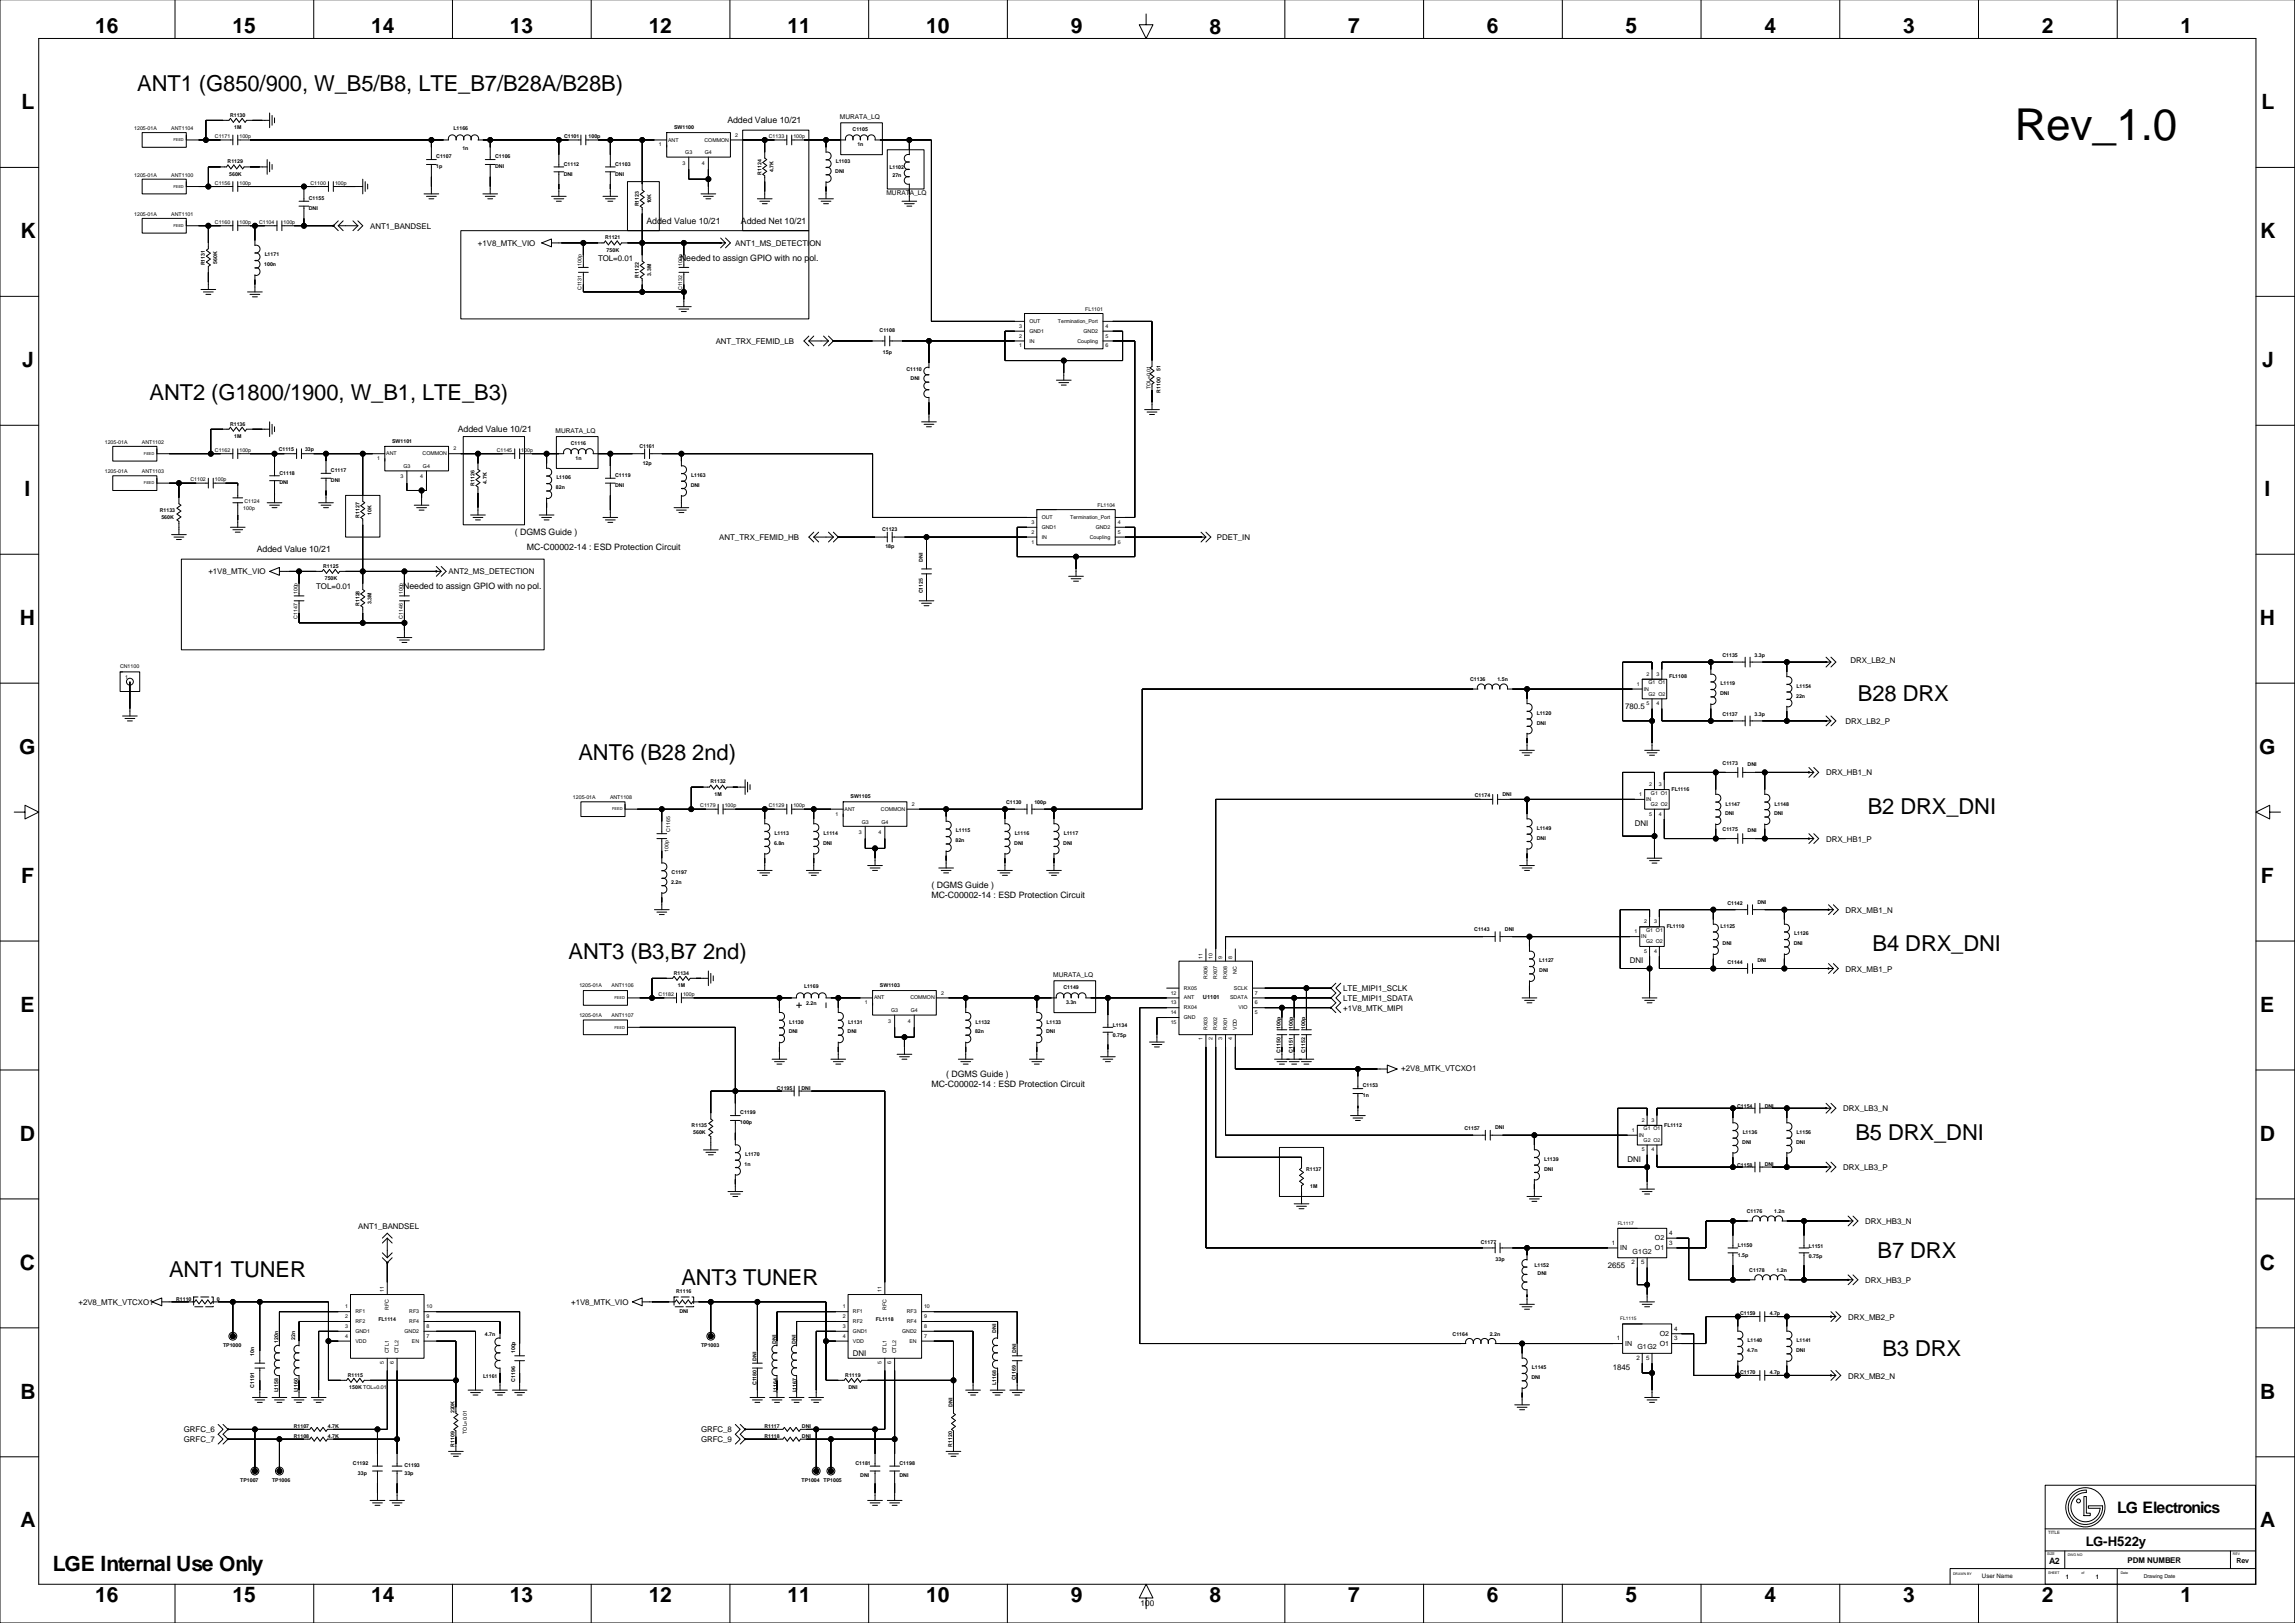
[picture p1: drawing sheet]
<svg xmlns="http://www.w3.org/2000/svg" width="1189mm" height="841mm" viewBox="0 0 1189 841" stroke-linecap="round" stroke-linejoin="round" font-family="sans-serif">
<defs><g id="words">
<text font-size="22.8" x="1044" y="72">Rev_1.0</text>
<g font-size="11.4">
<text x="71" y="47">ANT1 (G850/900, W_B5/B8, LTE_B7/B28A/B28B)</text>
<text x="77" y="207">ANT2 (G1800/1900, W_B1, LTE_B3)</text>
<text x="962" y="363">B28 DRX</text>
<text x="300" y="394">ANT6 (B28 2nd)</text>
<text x="968" y="422">B2 DRX_DNI</text>
<text x="295" y="497">ANT3 (B3,B7 2nd)</text>
<text x="970" y="493">B4 DRX_DNI</text>
<text x="961" y="590">B5 DRX_DNI</text>
<text x="973" y="651">B7 DRX</text>
<text x="88" y="662">ANT1 TUNER</text>
<text x="353" y="665">ANT3 TUNER</text>
<text x="975" y="702">B3 DRX</text>
</g>
<g font-size="10.9">
<text x="49" y="17">16</text>
<text x="120" y="17">15</text>
<text x="192" y="17">14</text>
<text x="264" y="17">13</text>
<text x="336" y="17">12</text>
<text x="408" y="17">11</text>
<text x="480" y="17">10</text>
<text x="555" y="17">9</text>
<text x="627" y="18">8</text>
<text x="698" y="17">7</text>
<text x="770" y="17">6</text>
<text x="842" y="17">5</text>
<text x="914" y="17">4</text>
<text x="986" y="17">3</text>
<text x="1058" y="17">2</text>
<text x="1130" y="17">1</text>
<text x="11" y="57">L</text>
<text x="1171" y="57">L</text>
<text x="11" y="123">K</text>
<text x="1171" y="123">K</text>
<text x="12" y="190">J</text>
<text x="1172" y="190">J</text>
<text x="13" y="257">I</text>
<text x="1173" y="257">I</text>
<text x="10" y="324">H</text>
<text x="1171" y="324">H</text>
<text x="10" y="391">G</text>
<text x="1170" y="391">G</text>
<text x="11" y="457">F</text>
<text x="1171" y="457">F</text>
<text x="11" y="524">E</text>
<text x="1171" y="524">E</text>
<text x="10" y="591">D</text>
<text x="1171" y="591">D</text>
<text x="10" y="658">C</text>
<text x="1171" y="658">C</text>
<text x="11" y="725">B</text>
<text x="1171" y="725">B</text>
<text x="11" y="791">A</text>
<text x="1171" y="791">A</text>
<text x="27" y="814">LGE Internal Use Only</text>
<text x="49" y="830">16</text>
<text x="120" y="830">15</text>
<text x="192" y="830">14</text>
<text x="264" y="830">13</text>
<text x="336" y="830">12</text>
<text x="408" y="830">11</text>
<text x="480" y="830">10</text>
<text x="555" y="830">9</text>
<text x="627" y="830">8</text>
<text x="698" y="830">7</text>
<text x="770" y="830">6</text>
<text x="842" y="830">5</text>
<text x="914" y="830">4</text>
<text x="986" y="830">3</text>
<text x="1058" y="830">2</text>
<text x="1130" y="830">1</text>
</g>
<text font-size="8.2" x="1097" y="783">LG Electronics</text>
<text font-size="6.8" x="1081" y="801">LG-H522y</text>
<g font-size="4.6">
<text x="377" y="64">Added Value 10/21</text>
<text x="335" y="116">Added Value 10/21</text>
<text x="384" y="116">Added Net 10/21</text>
<text x="352" y="135">Needed to assign GPIO with no pol.</text>
<text x="237" y="224">Added Value 10/21</text>
<text x="267" y="277">( DGMS Guide )</text>
<text x="133" y="286">Added Value 10/21</text>
<text x="273" y="285">MC-C00002-14 : ESD Protection Circuit</text>
<text x="209" y="305">Needed to assign GPIO with no pol.</text>
<text x="482" y="460">( DGMS Guide )</text>
<text x="482" y="465">MC-C00002-14 : ESD Protection Circuit</text>
<text x="490" y="558">( DGMS Guide )</text>
<text x="482" y="563">MC-C00002-14 : ESD Protection Circuit</text>
<text x="1062" y="810">A2</text>
</g>
<text font-size="4.2" x="591" y="832">100</text>
<g font-size="4.1">
<text x="192" y="119">ANT1_BANDSEL</text>
<text x="248" y="127">+1V8_MTK_VIO</text>
<text x="381" y="127">ANT1_MS_DETECTION</text>
<text x="310" y="135">TOL=0.01</text>
<text x="371" y="178">ANT_TRX_FEMID_LB</text>
<text x="373" y="280">ANT_TRX_FEMID_HB</text>
<text x="630" y="280">PDET_IN</text>
<text x="108" y="298">+1V8_MTK_VIO</text>
<text x="232" y="298">ANT2_MS_DETECTION</text>
<text x="164" y="305">TOL=0.01</text>
<text x="959" y="343">DRX_LB2_N</text>
<text x="842" y="367">780.5</text>
<text x="956" y="375">DRX_LB2_P</text>
<text x="946" y="402">DRX_HB1_N</text>
<text x="847" y="428">DNI</text>
<text x="946" y="436">DRX_HB1_P</text>
<text x="956" y="473">DRX_MB1_N</text>
<text x="844" y="499">DNI</text>
<text x="956" y="503">DRX_MB1_P</text>
<text x="696" y="513">LTE_MIPI1_SCLK</text>
<text x="696" y="519">LTE_MIPI1_SDATA</text>
<text x="696" y="524">+1V8_MTK_MIPI</text>
<text x="726" y="555">+2V8_MTK_VTCXO1</text>
<text x="955" y="576">DRX_LB3_N</text>
<text x="843" y="602">DNI</text>
<text x="955" y="606">DRX_LB3_P</text>
<text x="966" y="634">DRX_HB3_N</text>
<text x="186" y="637">ANT1_BANDSEL</text>
<text x="833" y="657">2655</text>
<text x="966" y="665">DRX_HB3_P</text>
<text x="41" y="676">+2V8_MTK_VTCXO1</text>
<text x="296" y="676">+1V8_MTK_VIO</text>
<text x="957" y="684">DRX_MB2_P</text>
<text x="442" y="703">DNI</text>
<text x="835" y="710">1845</text>
<text x="957" y="714">DRX_MB2_N</text>
<text x="95" y="742">GRFC_6</text>
<text x="363" y="742">GRFC_8</text>
<text x="95" y="747">GRFC_7</text>
<text x="363" y="747">GRFC_9</text>
<text x="1102" y="810">PDM NUMBER</text>
</g>
<g font-size="3.6">
<text x="839" y="647">IN</text>
<text x="857" y="647">O1</text>
<text x="857" y="642">O2</text>
<text x="846" y="649">G1G2</text>
<text x="860" y="692">O2</text>
<text x="842" y="697">IN</text>
<text x="848" y="699">G1G2</text>
<text x="860" y="697">O1</text>
<text x="1158" y="810">Rev</text>
</g>
<g font-size="3.4">
<text x="435" y="62">MURATA_LQ</text>
<text x="459" y="101">MURATA_LQ</text>
<text x="288" y="224">MURATA_LQ</text>
<text x="546" y="506">MURATA_LQ</text>
</g>
<g font-size="3.2">
<text x="865" y="640">4</text>
<text x="835" y="645">1</text>
<text x="865" y="645">3</text>
<text x="845" y="655">2</text>
<text x="850" y="655">5</text>
<text x="867" y="689">4</text>
<text x="838" y="694">1</text>
<text x="867" y="694">3</text>
<text x="848" y="704">2</text>
<text x="853" y="704">5</text>
<text x="1027" y="817">User Name</text>
<text x="1070" y="818">1</text>
<text x="1086" y="818">1</text>
</g>
<text font-size="3" x="623" y="518">U1101</text>
<g font-size="2.7">
<text x="119" y="60">R1130</text>
<text x="70" y="67">1205-01A</text>
<text x="89" y="67">ANT1104</text>
<text x="111" y="71">C1171</text>
<text x="121" y="67">1M</text>
<text x="124" y="71">100p</text>
<text x="235" y="67">L1166</text>
<text x="292" y="72">C1101</text>
<text x="305" y="72">100p</text>
<text x="349" y="67">SW1100</text>
<text x="381" y="71">2</text>
<text x="398" y="71">C1133</text>
<text x="411" y="71">100p</text>
<text x="442" y="68">C1105</text>
<text x="240" y="77">1n</text>
<text x="341" y="76">1</text>
<text x="346" y="73">ANT</text>
<text x="365" y="73">COMMON</text>
<text x="444" y="76">1n</text>
<text x="226" y="82">C1107</text>
<text x="256" y="82">C1106</text>
<text x="355" y="80">G3</text>
<text x="365" y="80">G4</text>
<text x="118" y="85">R1129</text>
<text x="226" y="87">1p</text>
<text x="256" y="87">DNI</text>
<text x="292" y="86">C1112</text>
<text x="319" y="86">C1103</text>
<text x="353" y="85">3</text>
<text x="364" y="85">4</text>
<text x="401" y="89" transform="rotate(-90 401 89)">4.7K</text>
<text x="433" y="90">DNI</text>
<text x="433" y="85">L1103</text>
<text x="461" y="88">L1102</text>
<text x="70" y="91">1205-01A</text>
<text x="89" y="91">ANT1100</text>
<text x="111" y="96">C1156</text>
<text x="119" y="91">560K</text>
<text x="124" y="96">100p</text>
<text x="161" y="96">C1100</text>
<text x="174" y="96">100p</text>
<text x="292" y="91">DNI</text>
<text x="319" y="91">DNI</text>
<text x="394" y="90" transform="rotate(-90 394 90)">R1124</text>
<text x="462" y="92">27n</text>
<text x="160" y="104">C1155</text>
<text x="331" y="107" transform="rotate(-90 331 107)">R1123</text>
<text x="337" y="105" transform="rotate(-90 337 105)">10K</text>
<text x="70" y="112">1205-01A</text>
<text x="89" y="112">ANT1101</text>
<text x="160" y="109">DNI</text>
<text x="111" y="116">C1160</text>
<text x="124" y="116">100p</text>
<text x="134" y="116">C1104</text>
<text x="147" y="116">100p</text>
<text x="313" y="124">R1121</text>
<text x="314" y="130">750K</text>
<text x="106" y="137" transform="rotate(-90 106 137)">R1131</text>
<text x="113" y="137" transform="rotate(-90 113 137)">560K</text>
<text x="137" y="138">100n</text>
<text x="137" y="133">L1171</text>
<text x="301" y="138" transform="rotate(-90 301 138)">100p</text>
<text x="353" y="138" transform="rotate(-90 353 138)">100p</text>
<text x="331" y="144" transform="rotate(-90 331 144)">R1122</text>
<text x="337" y="143" transform="rotate(-90 337 143)">3.3M</text>
<text x="301" y="150" transform="rotate(-90 301 150)">C1131</text>
<text x="353" y="150" transform="rotate(-90 353 150)">C1132</text>
<text x="562" y="161">FL1101</text>
<text x="533" y="167">OUT</text>
<text x="548" y="167">Termination_Port</text>
<text x="456" y="172">C1108</text>
<text x="528" y="170">3</text>
<text x="533" y="172">GND1</text>
<text x="561" y="172">GND2</text>
<text x="573" y="170">4</text>
<text x="528" y="175">2</text>
<text x="528" y="180">1</text>
<text x="533" y="177">IN</text>
<text x="558" y="177">Coupling</text>
<text x="573" y="180">6</text>
<text x="573" y="175">5</text>
<text x="457" y="184">15p</text>
<text x="470" y="192">C1110</text>
<text x="472" y="197">DNI</text>
<text x="601" y="192" transform="rotate(-90 601 192)">51</text>
<text x="596" y="202" transform="rotate(-90 596 202)">TOL=0.01</text>
<text x="601" y="203" transform="rotate(-90 601 203)">R1100</text>
<text x="119" y="220">R1136</text>
<text x="121" y="227">1M</text>
<text x="54" y="230">1205-01A</text>
<text x="74" y="230">ANT1102</text>
<text x="111" y="234">C1162</text>
<text x="124" y="234">100p</text>
<text x="144" y="234">C1115</text>
<text x="158" y="234">33p</text>
<text x="203" y="229">SW1101</text>
<text x="235" y="233">2</text>
<text x="257" y="234">C1145</text>
<text x="270" y="234">100p</text>
<text x="296" y="231">C1116</text>
<text x="331" y="232">C1161</text>
<text x="195" y="238">1</text>
<text x="200" y="236">ANT</text>
<text x="219" y="236">COMMON</text>
<text x="298" y="238">1n</text>
<text x="54" y="245">1205-01A</text>
<text x="74" y="245">ANT1103</text>
<text x="145" y="246">C1118</text>
<text x="171" y="245">C1117</text>
<text x="209" y="243">G3</text>
<text x="219" y="243">G4</text>
<text x="333" y="241">12p</text>
<text x="99" y="249">C1102</text>
<text x="111" y="249">100p</text>
<text x="145" y="251">DNI</text>
<text x="171" y="250">DNI</text>
<text x="207" y="248">3</text>
<text x="218" y="248">4</text>
<text x="246" y="252" transform="rotate(-90 246 252)">R1126</text>
<text x="252" y="251" transform="rotate(-90 252 251)">4.7K</text>
<text x="288" y="248">L1106</text>
<text x="319" y="247">C1119</text>
<text x="358" y="247">L1163</text>
<text x="288" y="253">82n</text>
<text x="319" y="252">DNI</text>
<text x="358" y="252">DNI</text>
<text x="127" y="260">C1124</text>
<text x="569" y="262">FL1104</text>
<text x="83" y="265">R1133</text>
<text x="84" y="269">560K</text>
<text x="126" y="264">100p</text>
<text x="186" y="268" transform="rotate(-90 186 268)">R1127</text>
<text x="193" y="267" transform="rotate(-90 193 267)">10K</text>
<text x="540" y="269">OUT</text>
<text x="554" y="269">Termination_Port</text>
<text x="457" y="275">C1123</text>
<text x="534" y="271">3</text>
<text x="540" y="274">GND1</text>
<text x="568" y="274">GND2</text>
<text x="579" y="271">4</text>
<text x="534" y="276">2</text>
<text x="534" y="282">1</text>
<text x="540" y="279">IN</text>
<text x="564" y="279">Coupling</text>
<text x="579" y="276">5</text>
<text x="579" y="282">6</text>
<text x="459" y="284">18p</text>
<text x="478" y="291" transform="rotate(-90 478 291)">DNI</text>
<text x="167" y="294">R1125</text>
<text x="168" y="300">750K</text>
<text x="154" y="308" transform="rotate(-90 154 308)">100p</text>
<text x="209" y="308" transform="rotate(-90 209 308)">100p</text>
<text x="478" y="307" transform="rotate(-90 478 307)">C1125</text>
<text x="186" y="314" transform="rotate(-90 186 314)">R1128</text>
<text x="193" y="313" transform="rotate(-90 193 313)">3.3M</text>
<text x="154" y="320" transform="rotate(-90 154 320)">C1147</text>
<text x="209" y="320" transform="rotate(-90 209 320)">C1146</text>
<text x="892" y="340">C1135</text>
<text x="909" y="340">3.3p</text>
<text x="62" y="346">CN1100</text>
<text x="65" y="352">1</text>
<text x="762" y="353">C1136</text>
<text x="776" y="353">1.5n</text>
<text x="853" y="350">2</text>
<text x="858" y="350">3</text>
<text x="865" y="351">FL1108</text>
<text x="848" y="355">1</text>
<text x="851" y="358">IN</text>
<text x="854" y="354">G1 O1</text>
<text x="891" y="355">L1119</text>
<text x="931" y="356">L1154</text>
<text x="853" y="365">5</text>
<text x="854" y="360">G2 O2</text>
<text x="858" y="365">4</text>
<text x="891" y="360">DNI</text>
<text x="930" y="361">22n</text>
<text x="796" y="370">L1120</text>
<text x="892" y="371">C1137</text>
<text x="909" y="371">3.3p</text>
<text x="796" y="375">DNI</text>
<text x="892" y="396">C1173</text>
<text x="905" y="397">DNI</text>
<text x="368" y="406">R1132</text>
<text x="854" y="407">2</text>
<text x="859" y="407">3</text>
<text x="297" y="414">1205-01A</text>
<text x="316" y="414">ANT1108</text>
<text x="370" y="412">1M</text>
<text x="441" y="413">SW1105</text>
<text x="764" y="413">C1174</text>
<text x="778" y="412">DNI</text>
<text x="849" y="412">1</text>
<text x="855" y="412">G1 O1</text>
<text x="866" y="410">FL1116</text>
<text x="363" y="418">C1179</text>
<text x="375" y="418">100p</text>
<text x="398" y="418">C1129</text>
<text x="411" y="418">100p</text>
<text x="438" y="420">ANT</text>
<text x="456" y="420">COMMON</text>
<text x="472" y="417">2</text>
<text x="521" y="416">C1130</text>
<text x="536" y="416">100p</text>
<text x="853" y="415">IN</text>
<text x="855" y="417">G2 O2</text>
<text x="894" y="417">L1147</text>
<text x="919" y="417">L1148</text>
<text x="433" y="422">1</text>
<text x="854" y="422">5</text>
<text x="859" y="422">4</text>
<text x="894" y="422">DNI</text>
<text x="919" y="422">DNI</text>
<text x="347" y="431" transform="rotate(-90 347 431)">C1165</text>
<text x="445" y="432">3</text>
<text x="446" y="427">G3</text>
<text x="455" y="432">4</text>
<text x="457" y="427">G4</text>
<text x="495" y="431">L1115</text>
<text x="796" y="430">L1149</text>
<text x="892" y="431">C1175</text>
<text x="905" y="431">DNI</text>
<text x="401" y="438">6.8n</text>
<text x="401" y="432">L1113</text>
<text x="426" y="438">DNI</text>
<text x="427" y="432">L1114</text>
<text x="495" y="436">82n</text>
<text x="525" y="438">DNI</text>
<text x="526" y="432">L1116</text>
<text x="551" y="438">DNI</text>
<text x="551" y="432">L1117</text>
<text x="796" y="435">DNI</text>
<text x="346" y="441" transform="rotate(-90 346 441)">100p</text>
<text x="348" y="453">C1197</text>
<text x="348" y="458">2.2n</text>
<text x="895" y="469">C1142</text>
<text x="910" y="468">DNI</text>
<text x="852" y="478">2</text>
<text x="857" y="478">3</text>
<text x="764" y="482">C1143</text>
<text x="780" y="482">DNI</text>
<text x="847" y="483">1</text>
<text x="850" y="486">IN</text>
<text x="853" y="483">G1 O1</text>
<text x="863" y="481">FL1110</text>
<text x="891" y="481">L1125</text>
<text x="929" y="485">L1126</text>
<text x="853" y="489">G2 O2</text>
<text x="892" y="490">DNI</text>
<text x="929" y="490">DNI</text>
<text x="623" y="497" transform="rotate(-90 623 497)">11</text>
<text x="628" y="497" transform="rotate(-90 628 497)">10</text>
<text x="633" y="497" transform="rotate(-90 633 497)">9</text>
<text x="638" y="497" transform="rotate(-90 638 497)">8</text>
<text x="852" y="494">5</text>
<text x="857" y="494">4</text>
<text x="797" y="504">DNI</text>
<text x="797" y="498">L1127</text>
<text x="895" y="499">C1144</text>
<text x="910" y="498">DNI</text>
<text x="349" y="505">R1134</text>
<text x="626" y="507" transform="rotate(-90 626 507)">RX06</text>
<text x="631" y="507" transform="rotate(-90 631 507)">RX07</text>
<text x="636" y="507" transform="rotate(-90 636 507)">RX08</text>
<text x="641" y="504" transform="rotate(-90 641 504)">NC</text>
<text x="300" y="511">1205-01A</text>
<text x="317" y="511">ANT1106</text>
<text x="341" y="516">C1182</text>
<text x="351" y="511">1M</text>
<text x="354" y="516">100p</text>
<text x="417" y="512">L1169</text>
<text x="456" y="511">SW1103</text>
<text x="488" y="515">2</text>
<text x="551" y="512">C1149</text>
<text x="606" y="515">12</text>
<text x="613" y="513">RX05</text>
<text x="639" y="513">SCLK</text>
<text x="650" y="515">7</text>
<text x="418" y="521">2.2n</text>
<text x="448" y="520">1</text>
<text x="453" y="518">ANT</text>
<text x="472" y="518">COMMON</text>
<text x="552" y="520">3.3n</text>
<text x="606" y="520">13</text>
<text x="613" y="518">ANT</text>
<text x="637" y="518">SDATA</text>
<text x="650" y="520">6</text>
<text x="300" y="527">1205-01A</text>
<text x="317" y="527">ANT1107</text>
<text x="462" y="524">G3</text>
<text x="472" y="524">G4</text>
<text x="606" y="525">14</text>
<text x="613" y="523">RX04</text>
<text x="613" y="528">GND</text>
<text x="642" y="523">VIO</text>
<text x="650" y="525">5</text>
<text x="409" y="530">L1130</text>
<text x="439" y="530">L1131</text>
<text x="460" y="530">3</text>
<text x="470" y="530">4</text>
<text x="505" y="530">L1132</text>
<text x="542" y="530">L1133</text>
<text x="576" y="532">L1134</text>
<text x="606" y="530">15</text>
<text x="626" y="533" transform="rotate(-90 626 533)">RX03</text>
<text x="631" y="533" transform="rotate(-90 631 533)">RX02</text>
<text x="636" y="533" transform="rotate(-90 636 533)">RX01</text>
<text x="641" y="533" transform="rotate(-90 641 533)">VDD</text>
<text x="663" y="533" transform="rotate(-90 663 533)">100p</text>
<text x="670" y="533" transform="rotate(-90 670 533)">100p</text>
<text x="676" y="533" transform="rotate(-90 676 533)">100p</text>
<text x="409" y="535">DNI</text>
<text x="439" y="535">DNI</text>
<text x="505" y="535">82n</text>
<text x="542" y="535">DNI</text>
<text x="576" y="537">0.75p</text>
<text x="623" y="539" transform="rotate(-90 623 539)">1</text>
<text x="628" y="539" transform="rotate(-90 628 539)">2</text>
<text x="633" y="539" transform="rotate(-90 633 539)">3</text>
<text x="638" y="539" transform="rotate(-90 638 539)">4</text>
<text x="663" y="545" transform="rotate(-90 663 545)">C1150</text>
<text x="670" y="545" transform="rotate(-90 670 545)">C1151</text>
<text x="676" y="545" transform="rotate(-90 676 545)">C1152</text>
<text x="706" y="563">C1153</text>
<text x="402" y="565">C1195</text>
<text x="415" y="565">DNI</text>
<text x="706" y="568">1n</text>
<text x="900" y="574">C1154</text>
<text x="914" y="574">DNI</text>
<text x="383" y="577">C1199</text>
<text x="850" y="581">2</text>
<text x="856" y="581">3</text>
<text x="358" y="584">R1135</text>
<text x="359" y="587">560K</text>
<text x="383" y="582">100p</text>
<text x="759" y="585">C1157</text>
<text x="775" y="585">DNI</text>
<text x="845" y="586">1</text>
<text x="851" y="586">G1 O1</text>
<text x="862" y="584">FL1112</text>
<text x="903" y="587">L1136</text>
<text x="931" y="587">L1156</text>
<text x="849" y="589">IN</text>
<text x="851" y="591">G2 O2</text>
<text x="903" y="592">DNI</text>
<text x="930" y="592">DNI</text>
<text x="386" y="599">L1170</text>
<text x="850" y="596">5</text>
<text x="856" y="596">4</text>
<text x="386" y="604">1n</text>
<text x="800" y="601">L1139</text>
<text x="900" y="604">C1158</text>
<text x="914" y="604">DNI</text>
<text x="677" y="606">R1137</text>
<text x="800" y="606">DNI</text>
<text x="679" y="615">1M</text>
<text x="905" y="629">C1176</text>
<text x="919" y="629">1.2n</text>
<text x="767" y="644">C1177</text>
<text x="900" y="646">L1150</text>
<text x="937" y="646">L1151</text>
<text x="775" y="653">33p</text>
<text x="900" y="651">1.5p</text>
<text x="937" y="651">0.75p</text>
<text x="795" y="656">L1152</text>
<text x="906" y="659">C1178</text>
<text x="920" y="659">1.2n</text>
<text x="797" y="660">DNI</text>
<text x="199" y="669" transform="rotate(-90 199 669)">11</text>
<text x="350" y="670">R1116</text>
<text x="457" y="669" transform="rotate(-90 457 669)">11</text>
<text x="91" y="674">R1110</text>
<text x="112" y="674">0</text>
<text x="179" y="678">1</text>
<text x="221" y="678">10</text>
<text x="437" y="678">1</text>
<text x="479" y="678">10</text>
<text x="179" y="683">2</text>
<text x="184" y="680">RF1</text>
<text x="201" y="679" transform="rotate(-90 201 679)">RFC</text>
<text x="212" y="680">RF3</text>
<text x="221" y="683">9</text>
<text x="352" y="680">DNI</text>
<text x="437" y="683">2</text>
<text x="442" y="680">RF1</text>
<text x="459" y="679" transform="rotate(-90 459 679)">RFC</text>
<text x="470" y="680">RF3</text>
<text x="479" y="683">9</text>
<text x="901" y="681">C1159</text>
<text x="917" y="681">4.7p</text>
<text x="179" y="688">3</text>
<text x="184" y="685">RF2</text>
<text x="196" y="684">FL1114</text>
<text x="212" y="685">RF4</text>
<text x="221" y="688">8</text>
<text x="437" y="688">3</text>
<text x="442" y="685">RF2</text>
<text x="454" y="684">FL1118</text>
<text x="470" y="685">RF4</text>
<text x="479" y="688">8</text>
<text x="144" y="696" transform="rotate(-90 144 696)">120n</text>
<text x="153" y="694" transform="rotate(-90 153 694)">22n</text>
<text x="179" y="693">4</text>
<text x="184" y="695">VDD</text>
<text x="184" y="690">GND1</text>
<text x="210" y="690">GND2</text>
<text x="213" y="695">EN</text>
<text x="221" y="693">7</text>
<text x="251" y="692">4.7n</text>
<text x="402" y="696" transform="rotate(-90 402 696)">DNI</text>
<text x="412" y="696" transform="rotate(-90 412 696)">DNI</text>
<text x="437" y="693">4</text>
<text x="442" y="695">VDD</text>
<text x="442" y="690">GND1</text>
<text x="467" y="690">GND2</text>
<text x="471" y="695">EN</text>
<text x="479" y="693">7</text>
<text x="516" y="690" transform="rotate(-90 516 690)">DNI</text>
<text x="753" y="692">C1164</text>
<text x="772" y="692">2.2n</text>
<text x="905" y="695">L1140</text>
<text x="931" y="695">L1141</text>
<text x="116" y="698">TP1000</text>
<text x="201" y="701" transform="rotate(-90 201 701)">CTL1</text>
<text x="207" y="701" transform="rotate(-90 207 701)">CTL2</text>
<text x="267" y="701" transform="rotate(-90 267 701)">100p</text>
<text x="363" y="698">TP1003</text>
<text x="459" y="701" transform="rotate(-90 459 701)">CTL1</text>
<text x="464" y="701" transform="rotate(-90 464 701)">CTL2</text>
<text x="526" y="701" transform="rotate(-90 526 701)">DNI</text>
<text x="905" y="700">4.7n</text>
<text x="930" y="700">DNI</text>
<text x="132" y="702" transform="rotate(-90 132 702)">10n</text>
<text x="199" y="706" transform="rotate(-90 199 706)">5</text>
<text x="204" y="706" transform="rotate(-90 204 706)">6</text>
<text x="392" y="705" transform="rotate(-90 392 705)">DNI</text>
<text x="457" y="706" transform="rotate(-90 457 706)">5</text>
<text x="462" y="706" transform="rotate(-90 462 706)">6</text>
<text x="180" y="713">R1115</text>
<text x="250" y="714">L1161</text>
<text x="438" y="713">R1119</text>
<text x="794" y="709">L1145</text>
<text x="901" y="712">C1170</text>
<text x="917" y="712">4.7p</text>
<text x="132" y="719" transform="rotate(-90 132 719)">C1191</text>
<text x="181" y="719">150K TOL=0.01</text>
<text x="267" y="716" transform="rotate(-90 267 716)">C1196</text>
<text x="392" y="718" transform="rotate(-90 392 718)">C1180</text>
<text x="440" y="719">DNI</text>
<text x="516" y="717" transform="rotate(-90 516 717)">L1168</text>
<text x="526" y="715" transform="rotate(-90 526 715)">C1169</text>
<text x="793" y="714">DNI</text>
<text x="144" y="721" transform="rotate(-90 144 721)">L1158</text>
<text x="154" y="721" transform="rotate(-90 154 721)">L1160</text>
<text x="403" y="721" transform="rotate(-90 403 721)">L1164</text>
<text x="413" y="721" transform="rotate(-90 413 721)">L1167</text>
<text x="493" y="729" transform="rotate(-90 493 729)">DNI</text>
<text x="235" y="732" transform="rotate(-90 235 732)">220K</text>
<text x="152" y="740">R1107</text>
<text x="170" y="740">4.7K</text>
<text x="242" y="743" transform="rotate(-90 242 743)">TOL=0.01</text>
<text x="396" y="740">R1117</text>
<text x="415" y="740">DNI</text>
<text x="152" y="745">R1108</text>
<text x="170" y="745">4.7K</text>
<text x="235" y="749" transform="rotate(-90 235 749)">R1109</text>
<text x="396" y="745">R1118</text>
<text x="415" y="745">DNI</text>
<text x="493" y="749" transform="rotate(-90 493 749)">R1120</text>
<text x="183" y="759">C1192</text>
<text x="210" y="760">C1193</text>
<text x="443" y="759">C1181</text>
<text x="466" y="759">C1198</text>
<text x="124" y="768">TP1007</text>
<text x="141" y="768">TP1006</text>
<text x="185" y="764">33p</text>
<text x="210" y="764">33p</text>
<text x="415" y="768">TP1004</text>
<text x="427" y="768">TP1005</text>
<text x="446" y="765">DNI</text>
<text x="466" y="765">DNI</text>
<text x="1110" y="818">Drawing Date</text>
</g>
<g font-size="2.5">
<text x="838" y="634">FL1117</text>
<text x="839" y="684">FL1115</text>
</g>
<text font-size="2.3" x="1061" y="794">TITLE</text>
<g font-size="2">
<text x="90" y="73">FEED</text>
<text x="90" y="97">FEED</text>
<text x="90" y="118">FEED</text>
<text x="75" y="236">FEED</text>
<text x="75" y="251">FEED</text>
<text x="317" y="420">FEED</text>
<text x="318" y="518">FEED</text>
<text x="318" y="533">FEED</text>
</g>
<g font-size="1.8">
<text x="1060" y="805">SIZE</text>
<text x="1071" y="806">DWG NO</text>
<text x="1157" y="805">REV</text>
<text x="1012" y="816">DRAWN BY</text>
<text x="1061" y="815">SHEET</text>
<text x="1078" y="815">of</text>
<text x="1099" y="815">Date</text>
</g>
</g></defs>
<g fill="none" stroke="#000" stroke-width=".52">
<path d="M0 0v841h1189v-841M91 0v20M163 0v20M234 0v20M306 0v20M378 0v20M450 0v20M522 0v20M666 0v20M737 0v20M809 0v20M881 0v20"/>
<path d="M953 0v20M1025 0v20M1097 0v20M20 20h1149v801h-1149zM594 7v6h3l-3 7-4-7h4M140 59v7M141 60v5M74 69h22v7h-22zM96 70v2h25M121 70v5M123 70v5M140 62h-12l-1 1-2-2-1 2-2-2-1 2-2-2v1h-12v10"/>
<path d="M142 61v3M223 72v11M236 72a2 2 0 0 0-2-2 2 2 0 0 0-2 2h-109M236 72a2 2 0 0 1 2-2 2 2 0 0 1 2 2 2 2 0 0 1 2-2 2 2 0 0 1 2 2 2 2 0 0 1 2-2 2 2 0 0 1 2 2M248 72h53M254 72v11M289 72v14M301 70v5M303 72h42M303 70v5M316 72v14M333 72v26l1 1-2 2 2 1-2 2 2 1-2 2 1 1v27l1 1-2 2 2 1-2 2 2 1-2 2h1v7"/>
<path d="M345 69h33v12h-33zM345 75v1M378 72h30M385 67h34v52h-34zM396 72v10l1 1-2 1 2 2-2 1 2 2-2 1 1 1v12M408 70v5M410 72h28a2 2 0 0 1 2-2 2 2 0 0 1 2 2 2 2 0 0 1 2-2 2 2 0 0 1 2 2 2 2 0 0 1 2-2 2 2 0 0 1 1 2 2 2 0 0 1 2-2 2 2 0 0 1 2 2h29v94h49M410 70v5M428 72v7M428 79a2 2 0 0 1 3 2 2 2 0 0 1-3 2M436 64h21v16h-21zM460 78h19v20h-19z"/>
<path d="M471 72v8a2 2 0 0 0-3 2 2 2 0 0 0 3 2 2 2 0 0 0-3 2 2 2 0 0 0 3 2 2 2 0 0 0-3 2 2 2 0 0 0 3 2 2 2 0 0 0-3 1 2 2 0 0 0 3 2v9M0 87h20M74 93h22v7h-22zM96 94v3h25M121 94v5M123 97h47M123 94v5M138 86h-12v1l-2-2-1 2-2-2-1 2-2-2-1 1h-9v11M138 83v7M140 84v5M141 85v3M157 97v7"/>
<path d="M170 94v5M173 97h15M173 94v5M188 93v7M189 94v5M190 95v3M221 83h5M221 85h5M223 85v15M251 83h5M251 85h5M254 85v15"/>
<path d="M287 86h5M287 89h5M289 89v13M314 86h5M314 89h5M316 89v13M325 94h17v25h-17zM357 81v12h10M367 81v19M428 94v9M428 83a2 2 0 0 1 3 2 2 2 0 0 1-3 2 2 2 0 0 1 3 2 2 2 0 0 1-3 2 2 2 0 0 1 3 1 2 2 0 0 1-3 2M1169 87h20"/>
<path d="M74 113h22v8h-22zM96 114v3h25M108 117v12l-1 1 2 1-2 2 2 1-2 2 2 1-1 1v12M121 114v5M123 114v5M123 117h20M132 117v10a2 2 0 0 1 3 2 2 2 0 0 1-3 2M143 114v5M146 117h27M146 114v5M155 104h5M155 107h5"/>
<path d="M157 107v10M173 117h.1M175 117h10M175 117l3 2M175 114l-2 3 2 2M178 114l-3 3M183 114l2 3M185 117l-2 2M185 114l3 3-3 2M220 100h7M221 102h5M222 103h3"/>
<path d="M239 119h180v46h-180zM250 100h8M251 102h5M253 103h2M286 102h7M287 103h5M288 104h3M312 102h8M314 103h5M315 104h2M363 100h8M364 102h5"/>
<path d="M366 103h2M392 103h8M394 104h5M395 106h2M424 103h8M425 104h5M427 106h2M467 104h8M469 106h5M470 107h2M132 131a2 2 0 0 1 3 2 2 2 0 0 1-3 2 2 2 0 0 1 3 2 2 2 0 0 1-3 2 2 2 0 0 1 3 2 2 2 0 0 1-3 2M281 126l5-2v4z"/>
<path d="M286 126h27l1-1 1 2 2-2 1 2 2-2 1 2 1-1h51M300 139h5M302 126v13M352 139h5M354 126v13M373 126h.1M373 123l3 3h-3M376 123l2 3-2 2M376 126l-3 2M0 154h20M104 150h8M105 151h5"/>
<path d="M107 152h2M128 151h8M130 152h5M131 154h2M132 142v9M300 141h5M302 141v10h52M350 159h8M352 141h5M354 141v18M1169 154h20M352 160h5"/>
<path d="M353 161h3M419 177h10M419 174l-3 3 3 2M419 177l3 2M422 174l-3 3M427 174l2 3M429 174l3 3-3 2M429 177l-2 2M432 177h.1M432 177h26M458 174v5M461 174v5"/>
<path d="M461 177h70M481 177v14M531 162h10M531 162h40v19h-40zM531 172h-10v15h61v-15h-11M571 166h26v24l-1 1 2 1-2 2 2 1-2 2 2 1-1 1v13M571 177h17v91h-10M481 190a2 2 0 0 0-2 2 2 2 0 0 0 2 2 2 2 0 0 0-2 2 2 2 0 0 0 2 2 2 2 0 0 0-2 2 2 2 0 0 0 2 2M547 197h8M549 198h5M550 199h2M551 187v10"/>
<path d="M140 219v7M141 220v5M477 219h8M479 220h5M481 202a2 2 0 0 0-2 2 2 2 0 0 0 2 2v13M593 212h8M594 213h5M595 215h3M0 220h20M58 231h23v8h-23zM81 232v3h40M121 232v6"/>
<path d="M123 232v6M123 235h31M140 222h-12l-1 1-2-2-1 2-2-2-1 2-2-2v1h-10v13M142 221v3M142 235v11M154 232v6M156 235h43M156 232v6M169 235v10M188 235v25h1l-2 2 2 1-2 2 2 2-2 1 1 1v36l1 1-2 2 2 1-2 2 2 1-2 2 1 1v8M199 231h33v13h-33zM199 238v1"/>
<path d="M232 235h35M240 226h32v46h-32zM248 235v8l1 1-2 1 2 2-2 1 2 2-2 2h1v15M267 232v6M269 235h23a2 2 0 0 1 2-3 2 2 0 0 1 2 3 2 2 0 0 1 2-3 2 2 0 0 1 2 3 2 2 0 0 1 2-3 2 2 0 0 1 1 3 2 2 0 0 1 2-3 2 2 0 0 1 2 3h27M269 232v6M283 235v8a2 2 0 0 1 3 2 2 2 0 0 1-3 1M288 226h22v17h-22zM316 235v13M334 232v6M336 235h116v33h85M336 232v6"/>
<path d="M353 235v6a2 2 0 0 1 3 2 2 2 0 0 1-3 2M480 221h2M1169 220h20M58 246h23v8h-23zM81 248v2h27M93 250v11l1 1-2 1 2 2-2 1 2 2-2 1 1 1v7M108 248v5M110 250h13v8M110 248v5M121 258h5M140 246h5M140 249h5"/>
<path d="M142 249v11M166 245h5M166 248h5M169 248v12M179 257h18v21h-18zM211 244v10h10v-10M218 254v8M283 258v9M283 247a2 2 0 0 1 3 2 2 2 0 0 1-3 2 2 2 0 0 1 3 1 2 2 0 0 1-3 2 2 2 0 0 1 3 2 2 2 0 0 1-3 2M314 248h5M314 250h5M316 250v18"/>
<path d="M353 259h.1M353 257v6M353 245a2 2 0 0 1 3 2 2 2 0 0 1-3 2 2 2 0 0 1 3 2 2 2 0 0 1-3 2 2 2 0 0 1 3 2 2 2 0 0 1-3 2M89 277h7M90 278h5M91 279h3M93 273h.1M119 273h8M121 274h5M121 260h5M122 276h2M123 260v13"/>
<path d="M138 260h8M140 262h5M141 263h2M165 260h8M166 262h5M168 263h2M215 262h7M216 263h5M217 264h3M244 267h7M245 268h5M246 269h3"/>
<path d="M279 267h8M281 268h5M282 269h2M312 268h8M314 269h5M315 271h2M349 263h8M350 264h6M352 265h2M422 278h10M422 276l-3 2 3 3M422 278l2 3"/>
<path d="M424 276l-2 2M429 276l3 2M432 276l2 2-2 3M432 278l-3 3M434 278h26M434 278h.1M460 276v5M462 278h75M462 276v5M480 278v17M537 264h10M537 264h41v18h-41z"/>
<path d="M537 273h-10v15h61v-15h-10M578 278h44M622 278h.1M622 278h3l-3 3M622 276l3 2M625 276l2 2-2 3M0 287h20M94 290h188v47h-188zM140 296l5-2v4zM145 296h22l1-1 1 2 2-2 1 2 2-2 1 2 1-1h50M155 296v13M210 296v13"/>
<path d="M226 296h.1M226 293l3 3h-3M229 296l-3 3M229 293l2 3-2 3M477 295h5M477 297h5M480 297v14M554 299h7M555 300h5M557 288v11M1169 287h20M152 311h5"/>
<path d="M152 309h5M155 311v12h55M207 311h5M207 309h5M210 311v19M476 311h8M477 312h5M479 314h2M556 301h3M206 330h7M207 332h5M208 333h3"/>
<path d="M0 354h20M62 348h10v10h-10zM62 348h1M67 353h.1M67 353v18M765 357a2 2 0 0 1 2-3 2 2 0 0 1 2 3 2 2 0 0 1 2-3 2 2 0 0 1 2 3 2 2 0 0 1 2-3 2 2 0 0 1 2 3M766 357h-174v62h-57M777 357a2 2 0 0 1 2-3 2 2 0 0 1 2 3M781 357h70M791 357v8a2 2 0 0 1 3 1 2 2 0 0 1-3 2M851 352h12v10h-12zM856 352v-9h-15v30h15"/>
<path d="M886 343v6a2 2 0 0 1 3 2 2 2 0 0 1-3 2M886 353a2 2 0 0 1 3 2 2 2 0 0 1-3 2 2 2 0 0 1 3 2 2 2 0 0 1-3 2 2 2 0 0 1 3 2 2 2 0 0 1-3 2M904 343h-43v9h-10M904 340v5M907 340v5M907 343h39M926 343v8a2 2 0 0 1 2 1 2 2 0 0 1-2 2M926 355a2 2 0 0 1 2 2 2 2 0 0 1-2 1 2 2 0 0 1 2 2 2 2 0 0 1-2 2 2 2 0 0 1 2 2 2 2 0 0 1-2 2M946 343h.1M946 340l2 3h-2M948 340l3 3-3 2M948 343l-2 2"/>
<path d="M1169 354h20M63 371h8M65 372h5M66 373h3M791 380v9M791 369a2 2 0 0 1 3 1 2 2 0 0 1-3 2 2 2 0 0 1 3 2 2 2 0 0 1-3 2 2 2 0 0 1 3 2 2 2 0 0 1-3 2M856 362v27M861 362v11h43M886 365v8M904 371v5M907 371v5M907 373h39"/>
<path d="M926 366v7M946 373h.1M946 371l2 2h-2M948 371l3 2-3 3M948 373l-2 3M787 389h8M788 390h6M790 391h2M852 389h8M853 390h5M855 391h2M900 398v5"/>
<path d="M903 398v5M937 398l3 2h-3M940 398l2 2-2 3M301 415h23v8h-23zM324 417v2h48M343 419v13M372 417v5M375 419h33M375 417v5M386 404v8M386 408h-9l-1 1-2-2-1 2-2-2-1 2-2-2-1 1h-9v11M387 405v5"/>
<path d="M389 406v3M396 419v8a2 2 0 0 1 3 2 2 2 0 0 1-3 2M408 417v5M410 419h27M410 417v5M422 419v8a2 2 0 0 1 2 2 2 2 0 0 1-2 2M437 415h33v13h-33zM470 419h62M490 419v6a2 2 0 0 1 3 2 2 2 0 0 1-3 2M521 419v8a2 2 0 0 1 2 2 2 2 0 0 1-2 2M532 417v5M535 417v5"/>
<path d="M546 419v8a2 2 0 0 1 3 2 2 2 0 0 1-3 2M773 414h-143v84M773 412v5M776 414h76M776 412v5M791 414v10a2 2 0 0 1 3 2 2 2 0 0 1-3 2M852 409h13v10h-13zM857 409v-9h-16v33h16M857 419v26M862 419v15h38M889 400v12a2 2 0 0 1 2 1 2 2 0 0 1-2 2M889 416a2 2 0 0 1 2 1 2 2 0 0 1-2 2 2 2 0 0 1 2 2 2 2 0 0 1-2 2 2 2 0 0 1 2 2 2 2 0 0 1-2 2"/>
<path d="M900 400h-38v9h-10M903 400h34M914 400v12a2 2 0 0 1 3 1 2 2 0 0 1-3 2M914 416a2 2 0 0 1 3 1 2 2 0 0 1-3 2 2 2 0 0 1 3 2 2 2 0 0 1-3 2 2 2 0 0 1 3 2 2 2 0 0 1-3 2M937 400h.1M940 400l-3 3M7 421h6v-4l7 4-7 3v-3M340 434h5M340 432h5M343 434v13a2 2 0 0 1 2 2 2 2 0 0 1-2 2M396 431a2 2 0 0 1 3 2 2 2 0 0 1-3 2 2 2 0 0 1 3 2 2 2 0 0 1-3 1 2 2 0 0 1 3 2 2 2 0 0 1-3 2M422 431a2 2 0 0 1 2 2 2 2 0 0 1-2 2 2 2 0 0 1 2 2 2 2 0 0 1-2 1 2 2 0 0 1 2 2 2 2 0 0 1-2 2"/>
<path d="M437 422v1M448 428v11h10v-11M453 439v9M490 430a2 2 0 0 1 3 1 2 2 0 0 1-3 2 2 2 0 0 1 3 2 2 2 0 0 1-3 2 2 2 0 0 1 3 2 2 2 0 0 1-3 2M521 431a2 2 0 0 1 2 2 2 2 0 0 1-2 2 2 2 0 0 1 2 2 2 2 0 0 1-2 1 2 2 0 0 1 2 2 2 2 0 0 1-2 2M546 431a2 2 0 0 1 3 2 2 2 0 0 1-3 2 2 2 0 0 1 3 2 2 2 0 0 1-3 1 2 2 0 0 1 3 2 2 2 0 0 1-3 2M791 439v9M791 428a2 2 0 0 1 3 2 2 2 0 0 1-3 2 2 2 0 0 1 3 2 2 2 0 0 1-3 2 2 2 0 0 1 3 2 2 2 0 0 1-3 2M889 427v7M900 432v5M903 434h34M903 432v5"/>
<path d="M914 427v7M937 434h.1M937 432l3 2h-3M940 432l2 2-2 3M940 434l-3 3M1176 421v-4l-7 4 7 3v-3h5M343 451a2 2 0 0 1 2 2 2 2 0 0 1-2 2 2 2 0 0 1 2 2 2 2 0 0 1-2 2 2 2 0 0 1 2 2 2 2 0 0 1-2 2M392 451h8M394 452h5M395 453h2M396 442v9M418 451h7"/>
<path d="M419 452h5M420 453h3M422 442v9M449 448h8M451 450h5M452 451h3M486 450h8M488 451h5M489 452h2M490 441v9M517 451h7M518 452h5"/>
<path d="M519 453h3M521 442v9M542 451h8M543 452h6M545 453h2M546 442v9M787 448h8M788 450h6M790 451h2M853 445h8M855 446h5M856 447h2"/>
<path d="M339 471h8M340 472h5M342 474h2M343 462v9M888 471v8a2 2 0 0 1 2 2 2 2 0 0 1-2 2M905 471h-45v9h-11M905 469v5M908 471h39M908 469v5M924 471v8a2 2 0 0 1 3 2 2 2 0 0 1-3 2M947 471h.1M947 469l3 2h-3"/>
<path d="M950 469l2 2-2 3M950 471l-3 3M0 487h20M611 498h38v38h-38zM625 491v7M640 491v7M775 485h-140v13M775 483v5M777 483v5M777 485h72M792 485v8M792 493a2 2 0 0 1 3 2 2 2 0 0 1-3 2"/>
<path d="M792 497a2 2 0 0 1 3 2 2 2 0 0 1-3 2 2 2 0 0 1 3 2 2 2 0 0 1-3 1 2 2 0 0 1 3 2 2 2 0 0 1-3 2M849 480h13v10h-13zM855 480v-9h-16v31h16M855 490v27M860 490v12h45M888 494v8M888 483a2 2 0 0 1 2 2 2 2 0 0 1-2 2 2 2 0 0 1 2 2 2 2 0 0 1-2 1 2 2 0 0 1 2 2 2 2 0 0 1-2 2M905 499v5M908 499v5M924 494v8M924 483a2 2 0 0 1 3 2 2 2 0 0 1-3 2 2 2 0 0 1 3 2 2 2 0 0 1-3 1 2 2 0 0 1 3 2 2 2 0 0 1-3 2M947 499l3 3h-3"/>
<path d="M950 499l2 3-2 2M1169 487h20M302 513h23v8h-23zM350 514v5M350 517h-25v2M353 517h60a2 2 0 0 1 2-3 2 2 0 0 1 1 3 2 2 0 0 1 2-3 2 2 0 0 1 2 3 2 2 0 0 1 2-3 2 2 0 0 1 2 3 2 2 0 0 1 2-3 2 2 0 0 1 2 3h24M353 514v5M367 503v8M367 507h-9l-1 1-2-2-1 2-2-2-1 2-2-2-1 1h-10v10M368 504v5M369 505v3M404 517v8a2 2 0 0 1 2 1 2 2 0 0 1-2 2"/>
<path d="M414 519v3M428 519v3M434 517v8a2 2 0 0 1 3 1 2 2 0 0 1-3 2M452 513h33v13h-33zM452 519v2M485 517h62a2 2 0 0 1 2-3 2 2 0 0 1 2 3 2 2 0 0 1 2-3 2 2 0 0 1 2 3 2 2 0 0 1 2-3 2 2 0 0 1 2 3 2 2 0 0 1 2-3 2 2 0 0 1 1 3h49M500 517v8a2 2 0 0 1 3 1 2 2 0 0 1-3 2M537 517v8M546 508h22v17h-22zM574 517v15M604 512h7M649 517h40"/>
<path d="M649 512h40M670 517v16M677 512v21M689 512h.1M689 517h.1M692 509l-3 3 3 2-3 3 3 2-3 3 3 3M695 509l-3 3 3 2-3 3 3 2-3 3 3 3M788 517h8M790 518h5M791 519h3M792 508v9M851 517h7"/>
<path d="M852 518h5M853 519h3M908 502h39M947 502h.1M950 502l-3 2M302 528h23v8h-23zM325 535v-3h56v46M404 540v9M404 529a2 2 0 0 1 2 1 2 2 0 0 1-2 2 2 2 0 0 1 2 2 2 2 0 0 1-2 2 2 2 0 0 1 2 2 2 2 0 0 1-2 2M413 521h2M434 540v9M434 529a2 2 0 0 1 3 1 2 2 0 0 1-3 2 2 2 0 0 1 3 2 2 2 0 0 1-3 2 2 2 0 0 1 3 2 2 2 0 0 1-3 2"/>
<path d="M463 526v11h11v-11M469 537v9M500 540v9M500 529a2 2 0 0 1 3 1 2 2 0 0 1-3 2 2 2 0 0 1 3 2 2 2 0 0 1-3 2 2 2 0 0 1 3 2 2 2 0 0 1-3 2M537 540v9M537 525a2 2 0 0 1 3 1 2 2 0 0 1-3 2M537 529a2 2 0 0 1 3 1 2 2 0 0 1-3 2 2 2 0 0 1 3 2 2 2 0 0 1-3 2 2 2 0 0 1 3 2 2 2 0 0 1-3 2M571 532h5M571 535h5M574 535v12M595 540h8M611 522h-21v174h169a2 2 0 0 1 2-3 2 2 0 0 1 2 3"/>
<path d="M611 527h-12v13M625 536v110h150M630 536v63h44v6l-1 1 2 1-2 2 2 1-2 2 2 1-1 1v10M635 536v52h134M640 536v18h79M649 522h40M662 536h5M662 533h5M664 522v11M664 536v13M668 536h5M668 533h5"/>
<path d="M670 536v13M674 536h5M674 533h5M677 536v13M689 522h.1M0 554h20M400 549h8M401 550h5M402 551h3M430 549h8M432 550h5M433 551h3"/>
<path d="M465 546h7M466 547h5M467 549h3M496 549h8M498 550h5M499 551h3M533 549h8M535 550h5M536 551h2M570 547h8M571 549h5M573 550h2"/>
<path d="M597 541h5M598 542h3M660 549h21M662 550h5M663 551h2M668 550h5M669 551h3M674 550h5M675 551h3M703 554v10M719 552l5 2-5 2zM1169 554h20"/>
<path d="M378 578h5M411 563v5M411 565h-43v15h1l-2 2 2 1-2 2 2 1-2 2 1 1v7M414 565h44v106M414 563v5M700 578h7M701 579h5M701 564h5M701 566h5M703 566v12M898 574v8a2 2 0 0 1 2 2 2 2 0 0 1-2 1M909 574h-51v9h-10"/>
<path d="M909 571v6M912 571v6M912 574h34M926 574v8a2 2 0 0 1 2 2 2 2 0 0 1-2 1M946 574h.1M946 571l2 3h-2M948 571l3 3-3 3M948 574l-2 3M364 596h8M366 597h5M367 598h2M368 592h.1"/>
<path d="M378 580h5M381 580v13a2 2 0 0 1 3 2 2 2 0 0 1-3 2M381 597a2 2 0 0 1 3 2 2 2 0 0 1-3 2 2 2 0 0 1 3 2 2 2 0 0 1-3 2 2 2 0 0 1 3 2 2 2 0 0 1-3 2M663 594h23v26h-23zM702 580h3M769 585v6M772 588h76M772 585v6M795 588v8a2 2 0 0 1 2 2 2 2 0 0 1-2 1M795 600a2 2 0 0 1 2 2 2 2 0 0 1-2 1 2 2 0 0 1 2 2 2 2 0 0 1-2 2M848 583h13v10h-13zM853 583v-9h-15v31h15"/>
<path d="M853 593v23M858 593v12h51M898 597v8M898 586a2 2 0 0 1 2 2 2 2 0 0 1-2 2 2 2 0 0 1 2 1 2 2 0 0 1-2 2 2 2 0 0 1 2 2 2 2 0 0 1-2 2M926 597v8M926 586a2 2 0 0 1 2 2 2 2 0 0 1-2 2 2 2 0 0 1 2 1 2 2 0 0 1-2 2 2 2 0 0 1 2 2 2 2 0 0 1-2 2M377 617h8M378 618h5M380 620h2M381 608v9M791 620h8M795 611v9"/>
<path d="M795 607a2 2 0 0 1 2 2 2 2 0 0 1-2 2M849 616h8M851 617h5M852 618h3M909 602v5M912 602v5M912 605h34M946 605h.1M946 602l2 3h-2M948 602l3 3-3 2M948 605l-2 2M0 621h20"/>
<path d="M670 624h8M672 625h5M673 626h2M792 621h5M794 622h2M838 636h25v15h-25zM838 636h10M898 632v14M912 632a2 2 0 0 0-2-2 2 2 0 0 0-2 2h-24v14h-21M912 632a2 2 0 0 1 2-2 2 2 0 0 1 2 2 2 2 0 0 1 2-2 2 2 0 0 1 2 2 2 2 0 0 1 1-2 2 2 0 0 1 2 2M923 632h34M935 632v14"/>
<path d="M957 632h.1M957 630l3 2h-3M960 630l2 2-2 3M960 632l-3 3M1169 621h20M198 641l3-2 2 2M198 649l3 2M198 651l3 3 2-3M201 654h.1M201 641v10M201 654v17M201 641l-3 3"/>
<path d="M201 641l2 3M203 649l-2 2M775 644v5M777 644v5M777 646h61M791 652a2 2 0 0 0-3 2 2 2 0 0 0 3 2 2 2 0 0 0-3 2 2 2 0 0 0 3 2 2 2 0 0 0-3 2 2 2 0 0 0 3 2M791 646v7M848 651v14h5M853 651v23M863 641h12v22h34M895 646h5M895 649h5"/>
<path d="M898 649v14M932 646h5M932 649h5M935 649v14M79 674l5-2v4zM84 674h17M110 674h60v41h10v-1l2 2 1-2 2 2 1-2 2 2 1-1h47M121 674v19M135 674v32M182 671h38v33h-38zM182 679h-37v18M220 679h49v23"/>
<path d="M328 674l5-2v4zM333 674h17M359 674h69v41h9l1-1 2 2 1-2 2 2 1-2 2 2v-1h48M368 674v19M392 674v32M439 679h-37v18M439 671h38v33h-38zM477 679h50v23M787 676h8M788 677h6M790 678h2M791 664a2 2 0 0 0-3 2 2 2 0 0 0 3 2v8"/>
<path d="M849 674h8M851 676h5M852 677h3M909 663a2 2 0 0 1 2-3 2 2 0 0 1 2 3M912 679v5M913 663a2 2 0 0 1 2-3 2 2 0 0 1 2 3 2 2 0 0 1 2-3 2 2 0 0 1 2 3 2 2 0 0 1 2-3 2 2 0 0 1 2 3M914 679v5M924 663h33M948 679l3 3h-3M951 679l3 3-3 2M957 663h.1M957 660l3 3h-3"/>
<path d="M960 660l2 3-2 2M960 663l-3 2M0 688h20M121 692h.1M145 697a2 2 0 0 0-3 2 2 2 0 0 0 3 2 2 2 0 0 0-3 2 2 2 0 0 0 3 2 2 2 0 0 0-3 1 2 2 0 0 0 3 2M155 697a2 2 0 0 0-3 2 2 2 0 0 0 3 2 2 2 0 0 0-3 2 2 2 0 0 0 3 2 2 2 0 0 0-3 1 2 2 0 0 0 3 2M170 695h12M182 684h-27v13M182 690h-17v34M220 684h39v9M220 690h26v30M220 695h16v37l1 1-2 1 2 2-2 1 2 2-2 1 1 1v11"/>
<path d="M259 693a2 2 0 0 0-3 2 2 2 0 0 0 3 2 2 2 0 0 0-3 2 2 2 0 0 0 3 2 2 2 0 0 0-3 2 2 2 0 0 0 3 2M368 692h.1M402 697a2 2 0 0 0-2 2 2 2 0 0 0 2 2 2 2 0 0 0-2 2 2 2 0 0 0 2 2 2 2 0 0 0-2 1 2 2 0 0 0 2 2M413 697a2 2 0 0 0-3 2 2 2 0 0 0 3 2 2 2 0 0 0-3 2 2 2 0 0 0 3 2 2 2 0 0 0-3 1 2 2 0 0 0 3 2M428 695h11M439 684h-26v13M439 690h-16v34M477 684h40v9M477 690h27v30M477 695h17v37l1 1-2 1 2 2-2 1 2 2-2 1 1 1v11M517 693a2 2 0 0 0-3 2 2 2 0 0 0 3 2 2 2 0 0 0-3 2 2 2 0 0 0 3 2 2 2 0 0 0-3 2 2 2 0 0 0 3 2M763 696a2 2 0 0 1 2-3 2 2 0 0 1 2 3 2 2 0 0 1 2-3 2 2 0 0 1 2 3 2 2 0 0 1 2-3 2 2 0 0 1 2 3"/>
<path d="M775 696h66M788 696v8M841 686h25v15h-25zM841 686h10M866 691h11v21h35M900 682v8a2 2 0 0 1 3 1 2 2 0 0 1-3 2M900 694a2 2 0 0 1 3 2 2 2 0 0 1-3 1 2 2 0 0 1 3 2 2 2 0 0 1-3 2 2 2 0 0 1 3 2 2 2 0 0 1-3 2M912 682h-28v14h-18M914 682h34M926 682v8a2 2 0 0 1 2 1 2 2 0 0 1-2 2M926 694a2 2 0 0 1 2 2 2 2 0 0 1-2 1 2 2 0 0 1 2 2 2 2 0 0 1-2 2 2 2 0 0 1 2 2 2 2 0 0 1-2 2M948 682h.1"/>
<path d="M951 682l-3 2M1169 688h20M132 706h5M132 709h5M135 709v15M145 709a2 2 0 0 0-3 2 2 2 0 0 0 3 1v12M155 709a2 2 0 0 0-3 2 2 2 0 0 0 3 1M155 712v12M201 704v36h-31l-1 1-2-2-1 2-2-2-1 2-2-2-1 1h-42M206 704v55M259 705a2 2 0 0 0-3 2 2 2 0 0 0 3 2v11M267 705h5"/>
<path d="M267 702h5M269 705v15M390 706h5M390 709h5M392 709v15M402 709a2 2 0 0 0-2 2 2 2 0 0 0 2 1v12M413 709a2 2 0 0 0-3 2 2 2 0 0 0 3 1v12M458 704v36h-43l-1 1-2-2-1 2-2-2-1 2-2-2v1h-20M463 704v55M517 705a2 2 0 0 0-3 2 2 2 0 0 0 3 2v11M524 705h5M524 702h5"/>
<path d="M527 705v15M788 719v9M789 704a2 2 0 0 1 2 1 2 2 0 0 1-2 2M789 708a2 2 0 0 1 2 2 2 2 0 0 1-2 1 2 2 0 0 1 2 2 2 2 0 0 1-2 2 2 2 0 0 1 2 2 2 2 0 0 1-2 2M851 701v10h5M856 701v23M900 705v7M912 710v5M914 710v5M914 712h34M926 705v7M948 712h.1"/>
<path d="M948 710l3 2h-3M951 710l3 2-3 3M951 712l-3 3M113 738l3 2-3 3 3 2-3 3M116 738l2 2-2 3 2 2-2 3M131 724h7M132 725h5M133 726h3M141 724h8M142 725h5M143 726h3M151 724h8"/>
<path d="M152 725h5M154 726h2M161 724h8M163 725h5M164 726h2M243 720h7M244 721h5M245 723h3M255 720h8M256 721h6M258 723h2M265 720h8"/>
<path d="M267 721h5M268 723h2M381 738l2 2-2 3 2 2-2 3M383 738l3 2-3 3 3 2-3 3M389 724h7M390 725h5M391 726h3M399 724h7M400 725h5M401 726h3M409 724h7M410 725h5"/>
<path d="M411 726h3M419 724h8M420 725h5M422 726h2M500 720h8M502 721h5M503 723h2M513 720h8M514 721h5M516 723h2M523 720h8M524 721h5"/>
<path d="M526 723h2M785 728h7M786 729h5M787 730h3M852 724h8M853 725h5M855 726h2M0 755h20M118 745h.1M118 740h.1M118 745h42l1-1 2 2 1-2 2 2 1-2 2 2 1-1h36M132 740v22"/>
<path d="M145 745v17M193 759h5M196 740v19M203 759h5M232 752h8M234 753h5M235 754h2M386 745h20v-1l2 2 1-2 2 2 1-2 2 2 1-1h48M386 745h.1M386 740h.1M423 740v22M430 745v17"/>
<path d="M451 759h5M453 740v19M461 759h5M490 752h8M491 753h5M493 754h2M1169 755h20M132 762h.1M145 762h.1M192 777h7M193 762h5M193 778h5"/>
<path d="M194 780h3M196 762v15M202 777h8M203 762h5M203 778h5M204 780h3M206 762v15M423 762h.1M430 762h.1M449 777h8M451 762h5M451 778h5"/>
<path d="M452 780h3M453 762v15M460 777h7M461 762h5M461 778h5M462 780h3M463 762v15M1059 769h109v52h-109zM1074 775a9 9 0 0 1 7-3v1a8 8 0 0 0-8 7 8 8 0 0 0 7 8 8 8 0 0 0 8-7h-6v-1h7a9 9 0 0 1-12 9 9 9 0 0 1-3-14zM1080 775h1v9h2v1h-3zM1059 792h109M1059 803h109"/>
<path d="M1059 812h109M1060 812h-50v9M1070 803v9M1097 813v28M1155 803v9M91 821v20M163 821v20M234 821v20M306 821v20M378 821v20M450 821v20M522 821v20"/>
<path d="M594 828h3l-3-7-4 7h4v5M666 821v20M737 821v20M809 821v20M881 821v20M953 821v20M1025 821v20"/>
<circle cx="107" cy="72" r="1.3"/>
<circle cx="223" cy="72" r="1.3"/>
<circle cx="254" cy="72" r="1.3"/>
<circle cx="289" cy="72" r="1.3"/>
<circle cx="316" cy="72" r="1.3"/>
<circle cx="333" cy="72" r="1.3"/>
<circle cx="396" cy="72" r="1.3"/>
<circle cx="428" cy="72" r="1.3"/>
<circle cx="471" cy="72" r="1.3"/>
<circle cx="108" cy="97" r="1.3"/>
<circle cx="157" cy="97" r="1.3"/>
<circle cx="367" cy="93" r="1.3"/>
<circle cx="108" cy="117" r="1.3"/>
<circle cx="132" cy="117" r="1.3"/>
<circle cx="157" cy="117" r="1.3"/>
<circle cx="173" cy="117" r=".3"/>
<circle cx="302" cy="126" r="1.3"/>
<circle cx="333" cy="126" r="1.3"/>
<circle cx="354" cy="126" r="1.3"/>
<circle cx="373" cy="126" r=".3"/>
<circle cx="333" cy="151" r="1.3"/>
<circle cx="354" cy="151" r="1.3"/>
<circle cx="432" cy="177" r=".3"/>
<circle cx="481" cy="177" r="1.3"/>
<circle cx="551" cy="187" r="1.3"/>
<circle cx="109" cy="235" r="1.3"/>
<circle cx="142" cy="235" r="1.3"/>
<circle cx="169" cy="235" r="1.3"/>
<circle cx="188" cy="235" r="1.3"/>
<circle cx="248" cy="235" r="1.3"/>
<circle cx="283" cy="235" r="1.3"/>
<circle cx="316" cy="235" r="1.3"/>
<circle cx="353" cy="235" r="1.3"/>
<circle cx="93" cy="250" r="1.3"/>
<circle cx="218" cy="254" r="1.3"/>
<circle cx="434" cy="278" r=".3"/>
<circle cx="480" cy="278" r="1.3"/>
<circle cx="622" cy="278" r=".3"/>
<circle cx="155" cy="296" r="1.3"/>
<circle cx="188" cy="296" r="1.3"/>
<circle cx="210" cy="296" r="1.3"/>
<circle cx="226" cy="296" r=".3"/>
<circle cx="557" cy="288" r="1.3"/>
<circle cx="188" cy="323" r="1.3"/>
<circle cx="210" cy="323" r="1.3"/>
<circle cx="67" cy="353" r="1.8"/>
<circle cx="791" cy="357" r="1.3"/>
<circle cx="886" cy="343" r="1.3"/>
<circle cx="926" cy="343" r="1.3"/>
<circle cx="946" cy="343" r=".3"/>
<circle cx="856" cy="373" r="1.3"/>
<circle cx="886" cy="373" r="1.3"/>
<circle cx="926" cy="373" r="1.3"/>
<circle cx="946" cy="373" r=".3"/>
<circle cx="343" cy="419" r="1.3"/>
<circle cx="358" cy="419" r="1.3"/>
<circle cx="396" cy="419" r="1.3"/>
<circle cx="422" cy="419" r="1.3"/>
<circle cx="490" cy="419" r="1.3"/>
<circle cx="521" cy="419" r="1.3"/>
<circle cx="546" cy="419" r="1.3"/>
<circle cx="791" cy="414" r="1.3"/>
<circle cx="889" cy="400" r="1.3"/>
<circle cx="914" cy="400" r="1.3"/>
<circle cx="937" cy="400" r=".3"/>
<circle cx="453" cy="439" r="1.3"/>
<circle cx="857" cy="433" r="1.3"/>
<circle cx="889" cy="434" r="1.3"/>
<circle cx="914" cy="434" r="1.3"/>
<circle cx="937" cy="434" r=".3"/>
<circle cx="888" cy="471" r="1.3"/>
<circle cx="924" cy="471" r="1.3"/>
<circle cx="947" cy="471" r=".3"/>
<circle cx="792" cy="485" r="1.3"/>
<circle cx="338" cy="517" r="1.3"/>
<circle cx="404" cy="517" r="1.3"/>
<circle cx="434" cy="517" r="1.3"/>
<circle cx="500" cy="517" r="1.3"/>
<circle cx="537" cy="517" r="1.3"/>
<circle cx="574" cy="517" r="1.3"/>
<circle cx="670" cy="517" r="1.3"/>
<circle cx="677" cy="512" r="1.3"/>
<circle cx="689" cy="517" r=".3"/>
<circle cx="689" cy="512" r=".3"/>
<circle cx="855" cy="502" r="1.3"/>
<circle cx="888" cy="502" r="1.3"/>
<circle cx="924" cy="502" r="1.3"/>
<circle cx="947" cy="502" r=".3"/>
<circle cx="469" cy="537" r="1.3"/>
<circle cx="664" cy="522" r="1.3"/>
<circle cx="689" cy="522" r=".3"/>
<circle cx="703" cy="554" r="1.3"/>
<circle cx="381" cy="565" r="1.3"/>
<circle cx="898" cy="574" r="1.3"/>
<circle cx="926" cy="574" r="1.3"/>
<circle cx="946" cy="574" r=".3"/>
<circle cx="795" cy="588" r="1.3"/>
<circle cx="853" cy="605" r="1.3"/>
<circle cx="898" cy="605" r="1.3"/>
<circle cx="926" cy="605" r="1.3"/>
<circle cx="946" cy="605" r=".3"/>
<circle cx="898" cy="632" r="1.3"/>
<circle cx="935" cy="632" r="1.3"/>
<circle cx="957" cy="632" r=".3"/>
<circle cx="201" cy="654" r=".3"/>
<circle cx="791" cy="646" r="1.3"/>
<circle cx="121" cy="674" r="1.3"/>
<circle cx="135" cy="674" r="1.3"/>
<circle cx="368" cy="674" r="1.3"/>
<circle cx="392" cy="674" r="1.3"/>
<circle cx="853" cy="665" r="1.3"/>
<circle cx="898" cy="663" r="1.3"/>
<circle cx="935" cy="663" r="1.3"/>
<circle cx="957" cy="663" r=".3"/>
<circle cx="121" cy="692" r="1.3"/>
<circle cx="121" cy="692" r="2"/>
<circle cx="170" cy="695" r="1.3"/>
<circle cx="368" cy="692" r="1.3"/>
<circle cx="368" cy="692" r="2"/>
<circle cx="428" cy="695" r="1.3"/>
<circle cx="788" cy="696" r="1.3"/>
<circle cx="900" cy="682" r="1.3"/>
<circle cx="926" cy="682" r="1.3"/>
<circle cx="948" cy="682" r=".3"/>
<circle cx="236" cy="715" r="1.3"/>
<circle cx="494" cy="715" r="1.3"/>
<circle cx="856" cy="711" r="1.3"/>
<circle cx="900" cy="712" r="1.3"/>
<circle cx="926" cy="712" r="1.3"/>
<circle cx="948" cy="712" r=".3"/>
<circle cx="118" cy="740" r=".3"/>
<circle cx="118" cy="745" r=".3"/>
<circle cx="132" cy="740" r="1.3"/>
<circle cx="145" cy="745" r="1.3"/>
<circle cx="196" cy="740" r="1.3"/>
<circle cx="206" cy="745" r="1.3"/>
<circle cx="386" cy="740" r=".3"/>
<circle cx="386" cy="745" r=".3"/>
<circle cx="423" cy="740" r="1.3"/>
<circle cx="430" cy="745" r="1.3"/>
<circle cx="453" cy="740" r="1.3"/>
<circle cx="463" cy="745" r="1.3"/>
<circle cx="132" cy="762" r="2"/>
<circle cx="132" cy="762" r="1.3"/>
<circle cx="145" cy="762" r="2"/>
<circle cx="145" cy="762" r="1.3"/>
<circle cx="423" cy="762" r="1.3"/>
<circle cx="423" cy="762" r="2"/>
<circle cx="430" cy="762" r="1.3"/>
<circle cx="430" cy="762" r="2"/>
<circle cx="1077" cy="777" r="1"/>
<circle cx="1080" cy="781" r="10"/>
</g>
<g fill="#000" stroke="#000" stroke-width=".52">
<path d="M107 62v10z" fill-rule="evenodd"/>
<path d="M103 72h4z" fill-rule="evenodd"/>
<path d="M107 72h7z" fill-rule="evenodd"/>
<path d="M107 62h9z" fill-rule="evenodd"/>
<path d="M131 62h5z" fill-rule="evenodd"/>
<path d="M223 72v4z" fill-rule="evenodd"/>
<path d="M130 72h93z" fill-rule="evenodd"/>
<path d="M223 72h7z" fill-rule="evenodd"/>
<path d="M250 72h4z" fill-rule="evenodd"/>
<path d="M254 72v4z" fill-rule="evenodd"/>
<path d="M254 72h35z" fill-rule="evenodd"/>
<path d="M289 72v8z" fill-rule="evenodd"/>
<path d="M289 72h6z" fill-rule="evenodd"/>
<path d="M310 72h6z" fill-rule="evenodd"/>
<path d="M316 72v8z" fill-rule="evenodd"/>
<path d="M333 72v23z" fill-rule="evenodd"/>
<path d="M316 72h17z" fill-rule="evenodd"/>
<path d="M333 72h6z" fill-rule="evenodd"/>
<path d="M396 72v7z" fill-rule="evenodd"/>
<path d="M385 72h11z" fill-rule="evenodd"/>
<path d="M396 72h5z" fill-rule="evenodd"/>
<path d="M416 72h12z" fill-rule="evenodd"/>
<path d="M428 72v4z" fill-rule="evenodd"/>
<path d="M428 72h8z" fill-rule="evenodd"/>
<path d="M456 72h15z" fill-rule="evenodd"/>
<path d="M471 72v6z" fill-rule="evenodd"/>
<path d="M471 72h11z" fill-rule="evenodd"/>
<path d="M482 72v94z" fill-rule="evenodd"/>
<path d="M108 86v11z" fill-rule="evenodd"/>
<path d="M103 97h5z" fill-rule="evenodd"/>
<path d="M108 86h6z" fill-rule="evenodd"/>
<path d="M108 97h6z" fill-rule="evenodd"/>
<path d="M130 86h5z" fill-rule="evenodd"/>
<path d="M130 97h27z" fill-rule="evenodd"/>
<path d="M157 97v1z" fill-rule="evenodd"/>
<path d="M157 97h7z" fill-rule="evenodd"/>
<path d="M179 97h5z" fill-rule="evenodd"/>
<path d="M223 92v5z" fill-rule="evenodd"/>
<path d="M254 92v5z" fill-rule="evenodd"/>
<path d="M289 95v3z" fill-rule="evenodd"/>
<path d="M316 95v3z" fill-rule="evenodd"/>
<path d="M357 88v5z" fill-rule="evenodd"/>
<path d="M357 93h10z" fill-rule="evenodd"/>
<path d="M367 88v5z" fill-rule="evenodd"/>
<path d="M367 93v4z" fill-rule="evenodd"/>
<path d="M396 94v5z" fill-rule="evenodd"/>
<path d="M428 97v2z" fill-rule="evenodd"/>
<path d="M471 98v2z" fill-rule="evenodd"/>
<path d="M108 117v9z" fill-rule="evenodd"/>
<path d="M103 117h5z" fill-rule="evenodd"/>
<path d="M108 117h6z" fill-rule="evenodd"/>
<path d="M130 117h2z" fill-rule="evenodd"/>
<path d="M132 117v8z" fill-rule="evenodd"/>
<path d="M132 117h5z" fill-rule="evenodd"/>
<path d="M152 117h5z" fill-rule="evenodd"/>
<path d="M157 113v4z" fill-rule="evenodd"/>
<path d="M157 117h16z" fill-rule="evenodd"/>
<path d="M333 111v15z" fill-rule="evenodd"/>
<path d="M302 126v6z" fill-rule="evenodd"/>
<path d="M291 126h11z" fill-rule="evenodd"/>
<path d="M302 126h8z" fill-rule="evenodd"/>
<path d="M325 126h8z" fill-rule="evenodd"/>
<path d="M333 126v6z" fill-rule="evenodd"/>
<path d="M354 126v6z" fill-rule="evenodd"/>
<path d="M333 126h21z" fill-rule="evenodd"/>
<path d="M354 126h19z" fill-rule="evenodd"/>
<path d="M108 141v5z" fill-rule="evenodd"/>
<path d="M132 145v2z" fill-rule="evenodd"/>
<path d="M302 147v4z" fill-rule="evenodd"/>
<path d="M302 151h31z" fill-rule="evenodd"/>
<path d="M333 147v4z" fill-rule="evenodd"/>
<path d="M354 151v4z" fill-rule="evenodd"/>
<path d="M354 147v4z" fill-rule="evenodd"/>
<path d="M333 151h21z" fill-rule="evenodd"/>
<path d="M432 177h20z" fill-rule="evenodd"/>
<path d="M467 177h14z" fill-rule="evenodd"/>
<path d="M481 177v11z" fill-rule="evenodd"/>
<path d="M521 172v15z" fill-rule="evenodd"/>
<path d="M521 172h5z" fill-rule="evenodd"/>
<path d="M481 177h45z" fill-rule="evenodd"/>
<path d="M482 166h44z" fill-rule="evenodd"/>
<path d="M576 172h6z" fill-rule="evenodd"/>
<path d="M582 172v15z" fill-rule="evenodd"/>
<path d="M576 177h12z" fill-rule="evenodd"/>
<path d="M588 177v91z" fill-rule="evenodd"/>
<path d="M597 166v21z" fill-rule="evenodd"/>
<path d="M576 166h21z" fill-rule="evenodd"/>
<path d="M551 187v6z" fill-rule="evenodd"/>
<path d="M521 187h30z" fill-rule="evenodd"/>
<path d="M551 187h31z" fill-rule="evenodd"/>
<path d="M481 208v7z" fill-rule="evenodd"/>
<path d="M597 202v6z" fill-rule="evenodd"/>
<path d="M88 235h21z" fill-rule="evenodd"/>
<path d="M109 222v13z" fill-rule="evenodd"/>
<path d="M109 235h5z" fill-rule="evenodd"/>
<path d="M109 222h7z" fill-rule="evenodd"/>
<path d="M131 222h5z" fill-rule="evenodd"/>
<path d="M130 235h12z" fill-rule="evenodd"/>
<path d="M142 235v5z" fill-rule="evenodd"/>
<path d="M142 235h5z" fill-rule="evenodd"/>
<path d="M169 235v4z" fill-rule="evenodd"/>
<path d="M163 235h6z" fill-rule="evenodd"/>
<path d="M188 235v22z" fill-rule="evenodd"/>
<path d="M169 235h19z" fill-rule="evenodd"/>
<path d="M188 235h5z" fill-rule="evenodd"/>
<path d="M248 235v5z" fill-rule="evenodd"/>
<path d="M239 235h9z" fill-rule="evenodd"/>
<path d="M248 235h12z" fill-rule="evenodd"/>
<path d="M276 235h7z" fill-rule="evenodd"/>
<path d="M283 235v5z" fill-rule="evenodd"/>
<path d="M283 235h6z" fill-rule="evenodd"/>
<path d="M310 235h6z" fill-rule="evenodd"/>
<path d="M316 235v6z" fill-rule="evenodd"/>
<path d="M316 235h12z" fill-rule="evenodd"/>
<path d="M343 235h10z" fill-rule="evenodd"/>
<path d="M353 235v4z" fill-rule="evenodd"/>
<path d="M452 235v33z" fill-rule="evenodd"/>
<path d="M353 235h99z" fill-rule="evenodd"/>
<path d="M88 250h5z" fill-rule="evenodd"/>
<path d="M93 250v8z" fill-rule="evenodd"/>
<path d="M93 250h9z" fill-rule="evenodd"/>
<path d="M117 250h6z" fill-rule="evenodd"/>
<path d="M123 250v2z" fill-rule="evenodd"/>
<path d="M142 255v2z" fill-rule="evenodd"/>
<path d="M169 254v3z" fill-rule="evenodd"/>
<path d="M211 250v4z" fill-rule="evenodd"/>
<path d="M218 254v4z" fill-rule="evenodd"/>
<path d="M211 254h7z" fill-rule="evenodd"/>
<path d="M221 250v4z" fill-rule="evenodd"/>
<path d="M218 254h3z" fill-rule="evenodd"/>
<path d="M248 255v8z" fill-rule="evenodd"/>
<path d="M316 257v7z" fill-rule="evenodd"/>
<path d="M123 267v2z" fill-rule="evenodd"/>
<path d="M188 272v24z" fill-rule="evenodd"/>
<path d="M283 260v3z" fill-rule="evenodd"/>
<path d="M434 278h19z" fill-rule="evenodd"/>
<path d="M480 278v10z" fill-rule="evenodd"/>
<path d="M469 278h11z" fill-rule="evenodd"/>
<path d="M527 273v15z" fill-rule="evenodd"/>
<path d="M527 273h5z" fill-rule="evenodd"/>
<path d="M480 278h52z" fill-rule="evenodd"/>
<path d="M452 268h80z" fill-rule="evenodd"/>
<path d="M583 273h5z" fill-rule="evenodd"/>
<path d="M588 273v15z" fill-rule="evenodd"/>
<path d="M583 268h5z" fill-rule="evenodd"/>
<path d="M583 278h39z" fill-rule="evenodd"/>
<path d="M150 296h5z" fill-rule="evenodd"/>
<path d="M155 296v6z" fill-rule="evenodd"/>
<path d="M155 296h9z" fill-rule="evenodd"/>
<path d="M179 296h9z" fill-rule="evenodd"/>
<path d="M188 296v6z" fill-rule="evenodd"/>
<path d="M188 296h22z" fill-rule="evenodd"/>
<path d="M210 296v6z" fill-rule="evenodd"/>
<path d="M210 296h16z" fill-rule="evenodd"/>
<path d="M557 288v7z" fill-rule="evenodd"/>
<path d="M527 288h30z" fill-rule="evenodd"/>
<path d="M557 288h31z" fill-rule="evenodd"/>
<path d="M155 318v5z" fill-rule="evenodd"/>
<path d="M188 318v5z" fill-rule="evenodd"/>
<path d="M210 318v5z" fill-rule="evenodd"/>
<path d="M480 304v3z" fill-rule="evenodd"/>
<path d="M155 323h33z" fill-rule="evenodd"/>
<path d="M188 323h22z" fill-rule="evenodd"/>
<path d="M210 323v3z" fill-rule="evenodd"/>
<path d="M67 353v14z" fill-rule="evenodd"/>
<path d="M592 357v62z" fill-rule="evenodd"/>
<path d="M592 357h171z" fill-rule="evenodd"/>
<path d="M783 357h8z" fill-rule="evenodd"/>
<path d="M791 357v5z" fill-rule="evenodd"/>
<path d="M841 343v30z" fill-rule="evenodd"/>
<path d="M791 357h55z" fill-rule="evenodd"/>
<path d="M856 343v4z" fill-rule="evenodd"/>
<path d="M841 343h15z" fill-rule="evenodd"/>
<path d="M861 343v4z" fill-rule="evenodd"/>
<path d="M886 343v4z" fill-rule="evenodd"/>
<path d="M861 343h25z" fill-rule="evenodd"/>
<path d="M886 343h12z" fill-rule="evenodd"/>
<path d="M913 343h13z" fill-rule="evenodd"/>
<path d="M926 343v5z" fill-rule="evenodd"/>
<path d="M926 343h20z" fill-rule="evenodd"/>
<path d="M856 373v12z" fill-rule="evenodd"/>
<path d="M841 373h15z" fill-rule="evenodd"/>
<path d="M856 367v6z" fill-rule="evenodd"/>
<path d="M861 367v6z" fill-rule="evenodd"/>
<path d="M861 373h25z" fill-rule="evenodd"/>
<path d="M886 367v6z" fill-rule="evenodd"/>
<path d="M886 373h12z" fill-rule="evenodd"/>
<path d="M913 373h13z" fill-rule="evenodd"/>
<path d="M926 368v5z" fill-rule="evenodd"/>
<path d="M926 373h20z" fill-rule="evenodd"/>
<path d="M791 382v3z" fill-rule="evenodd"/>
<path d="M343 419v6z" fill-rule="evenodd"/>
<path d="M330 419h13z" fill-rule="evenodd"/>
<path d="M343 419h15z" fill-rule="evenodd"/>
<path d="M358 408v11z" fill-rule="evenodd"/>
<path d="M358 408h6z" fill-rule="evenodd"/>
<path d="M358 419h8z" fill-rule="evenodd"/>
<path d="M380 408h2z" fill-rule="evenodd"/>
<path d="M381 419h15z" fill-rule="evenodd"/>
<path d="M396 419v5z" fill-rule="evenodd"/>
<path d="M396 419h5z" fill-rule="evenodd"/>
<path d="M422 419v5z" fill-rule="evenodd"/>
<path d="M416 419h6z" fill-rule="evenodd"/>
<path d="M422 419h8z" fill-rule="evenodd"/>
<path d="M476 419h14z" fill-rule="evenodd"/>
<path d="M490 419v4z" fill-rule="evenodd"/>
<path d="M521 419v5z" fill-rule="evenodd"/>
<path d="M490 419h31z" fill-rule="evenodd"/>
<path d="M521 419h5z" fill-rule="evenodd"/>
<path d="M546 419v5z" fill-rule="evenodd"/>
<path d="M541 419h5z" fill-rule="evenodd"/>
<path d="M546 419h46z" fill-rule="evenodd"/>
<path d="M630 414v77z" fill-rule="evenodd"/>
<path d="M630 414h137z" fill-rule="evenodd"/>
<path d="M782 414h9z" fill-rule="evenodd"/>
<path d="M791 414v8z" fill-rule="evenodd"/>
<path d="M841 400v33z" fill-rule="evenodd"/>
<path d="M791 414h56z" fill-rule="evenodd"/>
<path d="M857 400v4z" fill-rule="evenodd"/>
<path d="M841 400h16z" fill-rule="evenodd"/>
<path d="M862 400v4z" fill-rule="evenodd"/>
<path d="M889 400v9z" fill-rule="evenodd"/>
<path d="M862 400h27z" fill-rule="evenodd"/>
<path d="M889 400h5z" fill-rule="evenodd"/>
<path d="M914 400v9z" fill-rule="evenodd"/>
<path d="M909 400h5z" fill-rule="evenodd"/>
<path d="M914 400h23z" fill-rule="evenodd"/>
<path d="M448 434v5z" fill-rule="evenodd"/>
<path d="M453 439v6z" fill-rule="evenodd"/>
<path d="M448 439h5z" fill-rule="evenodd"/>
<path d="M453 439h5z" fill-rule="evenodd"/>
<path d="M458 434v5z" fill-rule="evenodd"/>
<path d="M857 433v8z" fill-rule="evenodd"/>
<path d="M857 424v9z" fill-rule="evenodd"/>
<path d="M841 433h16z" fill-rule="evenodd"/>
<path d="M862 424v10z" fill-rule="evenodd"/>
<path d="M889 429v5z" fill-rule="evenodd"/>
<path d="M862 434h27z" fill-rule="evenodd"/>
<path d="M889 434h5z" fill-rule="evenodd"/>
<path d="M914 429v5z" fill-rule="evenodd"/>
<path d="M909 434h5z" fill-rule="evenodd"/>
<path d="M914 434h23z" fill-rule="evenodd"/>
<path d="M343 441v4z" fill-rule="evenodd"/>
<path d="M396 445v2z" fill-rule="evenodd"/>
<path d="M422 445v2z" fill-rule="evenodd"/>
<path d="M490 443v3z" fill-rule="evenodd"/>
<path d="M521 445v2z" fill-rule="evenodd"/>
<path d="M546 445v2z" fill-rule="evenodd"/>
<path d="M791 442v3z" fill-rule="evenodd"/>
<path d="M343 465v2z" fill-rule="evenodd"/>
<path d="M839 471v31z" fill-rule="evenodd"/>
<path d="M855 471v4z" fill-rule="evenodd"/>
<path d="M839 471h16z" fill-rule="evenodd"/>
<path d="M860 471v4z" fill-rule="evenodd"/>
<path d="M860 471h28z" fill-rule="evenodd"/>
<path d="M888 471v5z" fill-rule="evenodd"/>
<path d="M888 471h11z" fill-rule="evenodd"/>
<path d="M914 471h10z" fill-rule="evenodd"/>
<path d="M924 471v5z" fill-rule="evenodd"/>
<path d="M924 471h23z" fill-rule="evenodd"/>
<path d="M635 485v6z" fill-rule="evenodd"/>
<path d="M635 485h133z" fill-rule="evenodd"/>
<path d="M783 485h9z" fill-rule="evenodd"/>
<path d="M792 485v5z" fill-rule="evenodd"/>
<path d="M792 485h52z" fill-rule="evenodd"/>
<path d="M855 495v7z" fill-rule="evenodd"/>
<path d="M860 495v7z" fill-rule="evenodd"/>
<path d="M888 497v5z" fill-rule="evenodd"/>
<path d="M924 497v5z" fill-rule="evenodd"/>
<path d="M338 507v10z" fill-rule="evenodd"/>
<path d="M331 517h7z" fill-rule="evenodd"/>
<path d="M338 517h6z" fill-rule="evenodd"/>
<path d="M338 507h7z" fill-rule="evenodd"/>
<path d="M361 507h2z" fill-rule="evenodd"/>
<path d="M359 517h45z" fill-rule="evenodd"/>
<path d="M404 517v5z" fill-rule="evenodd"/>
<path d="M404 517h6z" fill-rule="evenodd"/>
<path d="M430 517h4z" fill-rule="evenodd"/>
<path d="M434 517v5z" fill-rule="evenodd"/>
<path d="M434 517h12z" fill-rule="evenodd"/>
<path d="M491 517h9z" fill-rule="evenodd"/>
<path d="M500 517v5z" fill-rule="evenodd"/>
<path d="M537 517v5z" fill-rule="evenodd"/>
<path d="M500 517h37z" fill-rule="evenodd"/>
<path d="M537 517h8z" fill-rule="evenodd"/>
<path d="M565 517h9z" fill-rule="evenodd"/>
<path d="M574 517v9z" fill-rule="evenodd"/>
<path d="M574 517h30z" fill-rule="evenodd"/>
<path d="M670 517v10z" fill-rule="evenodd"/>
<path d="M655 517h15z" fill-rule="evenodd"/>
<path d="M677 512v15z" fill-rule="evenodd"/>
<path d="M655 512h22z" fill-rule="evenodd"/>
<path d="M670 517h19z" fill-rule="evenodd"/>
<path d="M677 512h12z" fill-rule="evenodd"/>
<path d="M792 511v2z" fill-rule="evenodd"/>
<path d="M839 502h16z" fill-rule="evenodd"/>
<path d="M855 502v11z" fill-rule="evenodd"/>
<path d="M860 502h28z" fill-rule="evenodd"/>
<path d="M888 502h11z" fill-rule="evenodd"/>
<path d="M914 502h10z" fill-rule="evenodd"/>
<path d="M924 502h23z" fill-rule="evenodd"/>
<path d="M331 532h50z" fill-rule="evenodd"/>
<path d="M381 532v33z" fill-rule="evenodd"/>
<path d="M463 532v5z" fill-rule="evenodd"/>
<path d="M469 537v5z" fill-rule="evenodd"/>
<path d="M463 537h6z" fill-rule="evenodd"/>
<path d="M474 532v5z" fill-rule="evenodd"/>
<path d="M469 537h5z" fill-rule="evenodd"/>
<path d="M590 522v174z" fill-rule="evenodd"/>
<path d="M599 527v9z" fill-rule="evenodd"/>
<path d="M599 527h5z" fill-rule="evenodd"/>
<path d="M590 522h14z" fill-rule="evenodd"/>
<path d="M664 522v5z" fill-rule="evenodd"/>
<path d="M655 522h9z" fill-rule="evenodd"/>
<path d="M664 522h25z" fill-rule="evenodd"/>
<path d="M404 542v3z" fill-rule="evenodd"/>
<path d="M434 542v3z" fill-rule="evenodd"/>
<path d="M500 542v3z" fill-rule="evenodd"/>
<path d="M537 542v3z" fill-rule="evenodd"/>
<path d="M574 541v3z" fill-rule="evenodd"/>
<path d="M625 542v104z" fill-rule="evenodd"/>
<path d="M630 542v57z" fill-rule="evenodd"/>
<path d="M635 542v46z" fill-rule="evenodd"/>
<path d="M640 542v12z" fill-rule="evenodd"/>
<path d="M664 542v3z" fill-rule="evenodd"/>
<path d="M670 542v3z" fill-rule="evenodd"/>
<path d="M677 542v3z" fill-rule="evenodd"/>
<path d="M703 554v4z" fill-rule="evenodd"/>
<path d="M640 554h63z" fill-rule="evenodd"/>
<path d="M703 554h11z" fill-rule="evenodd"/>
<path d="M368 565v12z" fill-rule="evenodd"/>
<path d="M368 565h13z" fill-rule="evenodd"/>
<path d="M381 565v6z" fill-rule="evenodd"/>
<path d="M381 565h24z" fill-rule="evenodd"/>
<path d="M420 565h38z" fill-rule="evenodd"/>
<path d="M458 565v99z" fill-rule="evenodd"/>
<path d="M703 573v1z" fill-rule="evenodd"/>
<path d="M838 574v31z" fill-rule="evenodd"/>
<path d="M838 574h15z" fill-rule="evenodd"/>
<path d="M853 574v4z" fill-rule="evenodd"/>
<path d="M858 574v4z" fill-rule="evenodd"/>
<path d="M858 574h40z" fill-rule="evenodd"/>
<path d="M898 574v5z" fill-rule="evenodd"/>
<path d="M898 574h5z" fill-rule="evenodd"/>
<path d="M926 574v5z" fill-rule="evenodd"/>
<path d="M918 574h8z" fill-rule="evenodd"/>
<path d="M926 574h20z" fill-rule="evenodd"/>
<path d="M381 587v4z" fill-rule="evenodd"/>
<path d="M630 599h44z" fill-rule="evenodd"/>
<path d="M674 599v3z" fill-rule="evenodd"/>
<path d="M635 588h128z" fill-rule="evenodd"/>
<path d="M778 588h17z" fill-rule="evenodd"/>
<path d="M795 588v5z" fill-rule="evenodd"/>
<path d="M795 588h48z" fill-rule="evenodd"/>
<path d="M853 598v7z" fill-rule="evenodd"/>
<path d="M858 598v7z" fill-rule="evenodd"/>
<path d="M898 599v6z" fill-rule="evenodd"/>
<path d="M926 599v6z" fill-rule="evenodd"/>
<path d="M381 611v2z" fill-rule="evenodd"/>
<path d="M674 617v3z" fill-rule="evenodd"/>
<path d="M795 613v3z" fill-rule="evenodd"/>
<path d="M853 605v7z" fill-rule="evenodd"/>
<path d="M838 605h15z" fill-rule="evenodd"/>
<path d="M858 605h40z" fill-rule="evenodd"/>
<path d="M898 605h5z" fill-rule="evenodd"/>
<path d="M918 605h8z" fill-rule="evenodd"/>
<path d="M926 605h20z" fill-rule="evenodd"/>
<path d="M884 632v14z" fill-rule="evenodd"/>
<path d="M898 632v8z" fill-rule="evenodd"/>
<path d="M884 632h14z" fill-rule="evenodd"/>
<path d="M898 632h7z" fill-rule="evenodd"/>
<path d="M935 632v8z" fill-rule="evenodd"/>
<path d="M926 632h9z" fill-rule="evenodd"/>
<path d="M935 632h22z" fill-rule="evenodd"/>
<path d="M201 654v10z" fill-rule="evenodd"/>
<path d="M625 646h143z" fill-rule="evenodd"/>
<path d="M791 646v4z" fill-rule="evenodd"/>
<path d="M783 646h8z" fill-rule="evenodd"/>
<path d="M791 646h42z" fill-rule="evenodd"/>
<path d="M848 657v8z" fill-rule="evenodd"/>
<path d="M853 657v8z" fill-rule="evenodd"/>
<path d="M868 641h7z" fill-rule="evenodd"/>
<path d="M875 641v22z" fill-rule="evenodd"/>
<path d="M868 646h16z" fill-rule="evenodd"/>
<path d="M898 655v8z" fill-rule="evenodd"/>
<path d="M935 655v8z" fill-rule="evenodd"/>
<path d="M89 674h9z" fill-rule="evenodd"/>
<path d="M121 674v18z" fill-rule="evenodd"/>
<path d="M113 674h8z" fill-rule="evenodd"/>
<path d="M121 674h14z" fill-rule="evenodd"/>
<path d="M135 674v26z" fill-rule="evenodd"/>
<path d="M145 679v16z" fill-rule="evenodd"/>
<path d="M170 674v21z" fill-rule="evenodd"/>
<path d="M135 674h35z" fill-rule="evenodd"/>
<path d="M145 679h30z" fill-rule="evenodd"/>
<path d="M269 679v17z" fill-rule="evenodd"/>
<path d="M226 679h43z" fill-rule="evenodd"/>
<path d="M338 674h9z" fill-rule="evenodd"/>
<path d="M362 674h6z" fill-rule="evenodd"/>
<path d="M368 674v18z" fill-rule="evenodd"/>
<path d="M392 674v26z" fill-rule="evenodd"/>
<path d="M368 674h24z" fill-rule="evenodd"/>
<path d="M402 679v16z" fill-rule="evenodd"/>
<path d="M428 674v21z" fill-rule="evenodd"/>
<path d="M392 674h36z" fill-rule="evenodd"/>
<path d="M402 679h31z" fill-rule="evenodd"/>
<path d="M484 679h43z" fill-rule="evenodd"/>
<path d="M527 679v17z" fill-rule="evenodd"/>
<path d="M791 671v1z" fill-rule="evenodd"/>
<path d="M848 665h5z" fill-rule="evenodd"/>
<path d="M853 665v6z" fill-rule="evenodd"/>
<path d="M875 663h23z" fill-rule="evenodd"/>
<path d="M898 663h9z" fill-rule="evenodd"/>
<path d="M927 663h8z" fill-rule="evenodd"/>
<path d="M935 663h22z" fill-rule="evenodd"/>
<path d="M155 684v11z" fill-rule="evenodd"/>
<path d="M165 690v30z" fill-rule="evenodd"/>
<path d="M170 695v20z" fill-rule="evenodd"/>
<path d="M165 690h10z" fill-rule="evenodd"/>
<path d="M155 684h20z" fill-rule="evenodd"/>
<path d="M170 695h5z" fill-rule="evenodd"/>
<path d="M236 695v20z" fill-rule="evenodd"/>
<path d="M226 695h10z" fill-rule="evenodd"/>
<path d="M246 690v26z" fill-rule="evenodd"/>
<path d="M226 690h20z" fill-rule="evenodd"/>
<path d="M226 684h33z" fill-rule="evenodd"/>
<path d="M259 684v7z" fill-rule="evenodd"/>
<path d="M413 684v11z" fill-rule="evenodd"/>
<path d="M423 690v30z" fill-rule="evenodd"/>
<path d="M428 695v20z" fill-rule="evenodd"/>
<path d="M423 690h10z" fill-rule="evenodd"/>
<path d="M413 684h20z" fill-rule="evenodd"/>
<path d="M428 695h5z" fill-rule="evenodd"/>
<path d="M484 695h10z" fill-rule="evenodd"/>
<path d="M494 695v20z" fill-rule="evenodd"/>
<path d="M484 690h20z" fill-rule="evenodd"/>
<path d="M504 690v26z" fill-rule="evenodd"/>
<path d="M517 684v7z" fill-rule="evenodd"/>
<path d="M484 684h33z" fill-rule="evenodd"/>
<path d="M590 696h167z" fill-rule="evenodd"/>
<path d="M777 696h11z" fill-rule="evenodd"/>
<path d="M788 696v5z" fill-rule="evenodd"/>
<path d="M788 696h47z" fill-rule="evenodd"/>
<path d="M871 691h6z" fill-rule="evenodd"/>
<path d="M877 691v21z" fill-rule="evenodd"/>
<path d="M871 696h13z" fill-rule="evenodd"/>
<path d="M884 682v14z" fill-rule="evenodd"/>
<path d="M884 682h16z" fill-rule="evenodd"/>
<path d="M900 682v5z" fill-rule="evenodd"/>
<path d="M900 682h5z" fill-rule="evenodd"/>
<path d="M926 682v5z" fill-rule="evenodd"/>
<path d="M921 682h5z" fill-rule="evenodd"/>
<path d="M926 682h22z" fill-rule="evenodd"/>
<path d="M135 715v5z" fill-rule="evenodd"/>
<path d="M145 715v5z" fill-rule="evenodd"/>
<path d="M155 715v5z" fill-rule="evenodd"/>
<path d="M170 715h6z" fill-rule="evenodd"/>
<path d="M201 710v30z" fill-rule="evenodd"/>
<path d="M206 710v35z" fill-rule="evenodd"/>
<path d="M236 715v14z" fill-rule="evenodd"/>
<path d="M192 715h44z" fill-rule="evenodd"/>
<path d="M259 711v5z" fill-rule="evenodd"/>
<path d="M269 711v5z" fill-rule="evenodd"/>
<path d="M392 715v5z" fill-rule="evenodd"/>
<path d="M402 715v5z" fill-rule="evenodd"/>
<path d="M413 715v5z" fill-rule="evenodd"/>
<path d="M428 715h6z" fill-rule="evenodd"/>
<path d="M458 710v30z" fill-rule="evenodd"/>
<path d="M463 710v35z" fill-rule="evenodd"/>
<path d="M449 715h45z" fill-rule="evenodd"/>
<path d="M494 715v14z" fill-rule="evenodd"/>
<path d="M517 711v5z" fill-rule="evenodd"/>
<path d="M527 711v5z" fill-rule="evenodd"/>
<path d="M851 706v5z" fill-rule="evenodd"/>
<path d="M851 711h5z" fill-rule="evenodd"/>
<path d="M856 711v9z" fill-rule="evenodd"/>
<path d="M856 706v5z" fill-rule="evenodd"/>
<path d="M877 712h23z" fill-rule="evenodd"/>
<path d="M900 707v5z" fill-rule="evenodd"/>
<path d="M900 712h5z" fill-rule="evenodd"/>
<path d="M926 707v5z" fill-rule="evenodd"/>
<path d="M921 712h5z" fill-rule="evenodd"/>
<path d="M926 712h22z" fill-rule="evenodd"/>
<path d="M788 721v3z" fill-rule="evenodd"/>
<path d="M132 740v22z" fill-rule="evenodd"/>
<path d="M118 740h14z" fill-rule="evenodd"/>
<path d="M145 745v17z" fill-rule="evenodd"/>
<path d="M118 745h27z" fill-rule="evenodd"/>
<path d="M132 740h25z" fill-rule="evenodd"/>
<path d="M145 745h12z" fill-rule="evenodd"/>
<path d="M173 740h23z" fill-rule="evenodd"/>
<path d="M196 740v13z" fill-rule="evenodd"/>
<path d="M196 740h5z" fill-rule="evenodd"/>
<path d="M173 745h33z" fill-rule="evenodd"/>
<path d="M206 745v8z" fill-rule="evenodd"/>
<path d="M236 744v4z" fill-rule="evenodd"/>
<path d="M386 740h16z" fill-rule="evenodd"/>
<path d="M386 745h16z" fill-rule="evenodd"/>
<path d="M418 740h5z" fill-rule="evenodd"/>
<path d="M423 740v22z" fill-rule="evenodd"/>
<path d="M430 745v17z" fill-rule="evenodd"/>
<path d="M418 745h12z" fill-rule="evenodd"/>
<path d="M423 740h30z" fill-rule="evenodd"/>
<path d="M453 740v13z" fill-rule="evenodd"/>
<path d="M453 740h5z" fill-rule="evenodd"/>
<path d="M430 745h33z" fill-rule="evenodd"/>
<path d="M463 745v8z" fill-rule="evenodd"/>
<path d="M494 744v4z" fill-rule="evenodd"/>
<path d="M196 768v5z" fill-rule="evenodd"/>
<path d="M206 768v5z" fill-rule="evenodd"/>
<path d="M453 768v5z" fill-rule="evenodd"/>
<path d="M463 768v5z" fill-rule="evenodd"/>
<circle cx="107" cy="72" r="1.3"/>
<circle cx="223" cy="72" r="1.3"/>
<circle cx="254" cy="72" r="1.3"/>
<circle cx="289" cy="72" r="1.3"/>
<circle cx="316" cy="72" r="1.3"/>
<circle cx="333" cy="72" r="1.3"/>
<circle cx="396" cy="72" r="1.3"/>
<circle cx="428" cy="72" r="1.3"/>
<circle cx="471" cy="72" r="1.3"/>
<circle cx="108" cy="97" r="1.3"/>
<circle cx="157" cy="97" r="1.3"/>
<circle cx="367" cy="93" r="1.3"/>
<circle cx="108" cy="117" r="1.3"/>
<circle cx="132" cy="117" r="1.3"/>
<circle cx="157" cy="117" r="1.3"/>
<circle cx="173" cy="117" r=".3"/>
<circle cx="302" cy="126" r="1.3"/>
<circle cx="333" cy="126" r="1.3"/>
<circle cx="354" cy="126" r="1.3"/>
<circle cx="373" cy="126" r=".3"/>
<circle cx="333" cy="151" r="1.3"/>
<circle cx="354" cy="151" r="1.3"/>
<circle cx="432" cy="177" r=".3"/>
<circle cx="481" cy="177" r="1.3"/>
<circle cx="551" cy="187" r="1.3"/>
<circle cx="109" cy="235" r="1.3"/>
<circle cx="142" cy="235" r="1.3"/>
<circle cx="169" cy="235" r="1.3"/>
<circle cx="188" cy="235" r="1.3"/>
<circle cx="248" cy="235" r="1.3"/>
<circle cx="283" cy="235" r="1.3"/>
<circle cx="316" cy="235" r="1.3"/>
<circle cx="353" cy="235" r="1.3"/>
<circle cx="93" cy="250" r="1.3"/>
<circle cx="218" cy="254" r="1.3"/>
<circle cx="434" cy="278" r=".3"/>
<circle cx="480" cy="278" r="1.3"/>
<circle cx="622" cy="278" r=".3"/>
<circle cx="155" cy="296" r="1.3"/>
<circle cx="188" cy="296" r="1.3"/>
<circle cx="210" cy="296" r="1.3"/>
<circle cx="226" cy="296" r=".3"/>
<circle cx="557" cy="288" r="1.3"/>
<circle cx="188" cy="323" r="1.3"/>
<circle cx="210" cy="323" r="1.3"/>
<circle cx="791" cy="357" r="1.3"/>
<circle cx="886" cy="343" r="1.3"/>
<circle cx="926" cy="343" r="1.3"/>
<circle cx="946" cy="343" r=".3"/>
<circle cx="856" cy="373" r="1.3"/>
<circle cx="886" cy="373" r="1.3"/>
<circle cx="926" cy="373" r="1.3"/>
<circle cx="946" cy="373" r=".3"/>
<circle cx="343" cy="419" r="1.3"/>
<circle cx="358" cy="419" r="1.3"/>
<circle cx="396" cy="419" r="1.3"/>
<circle cx="422" cy="419" r="1.3"/>
<circle cx="490" cy="419" r="1.3"/>
<circle cx="521" cy="419" r="1.3"/>
<circle cx="546" cy="419" r="1.3"/>
<circle cx="791" cy="414" r="1.3"/>
<circle cx="889" cy="400" r="1.3"/>
<circle cx="914" cy="400" r="1.3"/>
<circle cx="937" cy="400" r=".3"/>
<circle cx="453" cy="439" r="1.3"/>
<circle cx="857" cy="433" r="1.3"/>
<circle cx="889" cy="434" r="1.3"/>
<circle cx="914" cy="434" r="1.3"/>
<circle cx="937" cy="434" r=".3"/>
<circle cx="888" cy="471" r="1.3"/>
<circle cx="924" cy="471" r="1.3"/>
<circle cx="947" cy="471" r=".3"/>
<circle cx="792" cy="485" r="1.3"/>
<circle cx="338" cy="517" r="1.3"/>
<circle cx="404" cy="517" r="1.3"/>
<circle cx="434" cy="517" r="1.3"/>
<circle cx="500" cy="517" r="1.3"/>
<circle cx="537" cy="517" r="1.3"/>
<circle cx="574" cy="517" r="1.3"/>
<circle cx="670" cy="517" r="1.3"/>
<circle cx="677" cy="512" r="1.3"/>
<circle cx="689" cy="517" r=".3"/>
<circle cx="689" cy="512" r=".3"/>
<circle cx="855" cy="502" r="1.3"/>
<circle cx="888" cy="502" r="1.3"/>
<circle cx="924" cy="502" r="1.3"/>
<circle cx="947" cy="502" r=".3"/>
<circle cx="469" cy="537" r="1.3"/>
<circle cx="664" cy="522" r="1.3"/>
<circle cx="689" cy="522" r=".3"/>
<circle cx="703" cy="554" r="1.3"/>
<circle cx="381" cy="565" r="1.3"/>
<circle cx="898" cy="574" r="1.3"/>
<circle cx="926" cy="574" r="1.3"/>
<circle cx="946" cy="574" r=".3"/>
<circle cx="795" cy="588" r="1.3"/>
<circle cx="853" cy="605" r="1.3"/>
<circle cx="898" cy="605" r="1.3"/>
<circle cx="926" cy="605" r="1.3"/>
<circle cx="946" cy="605" r=".3"/>
<circle cx="898" cy="632" r="1.3"/>
<circle cx="935" cy="632" r="1.3"/>
<circle cx="957" cy="632" r=".3"/>
<circle cx="201" cy="654" r=".3"/>
<circle cx="791" cy="646" r="1.3"/>
<circle cx="121" cy="674" r="1.3"/>
<circle cx="135" cy="674" r="1.3"/>
<circle cx="368" cy="674" r="1.3"/>
<circle cx="392" cy="674" r="1.3"/>
<circle cx="853" cy="665" r="1.3"/>
<circle cx="898" cy="663" r="1.3"/>
<circle cx="935" cy="663" r="1.3"/>
<circle cx="957" cy="663" r=".3"/>
<circle cx="121" cy="692" r="1.3"/>
<circle cx="170" cy="695" r="1.3"/>
<circle cx="368" cy="692" r="1.3"/>
<circle cx="428" cy="695" r="1.3"/>
<circle cx="788" cy="696" r="1.3"/>
<circle cx="900" cy="682" r="1.3"/>
<circle cx="926" cy="682" r="1.3"/>
<circle cx="948" cy="682" r=".3"/>
<circle cx="236" cy="715" r="1.3"/>
<circle cx="494" cy="715" r="1.3"/>
<circle cx="856" cy="711" r="1.3"/>
<circle cx="900" cy="712" r="1.3"/>
<circle cx="926" cy="712" r="1.3"/>
<circle cx="948" cy="712" r=".3"/>
<circle cx="118" cy="740" r=".3"/>
<circle cx="118" cy="745" r=".3"/>
<circle cx="132" cy="740" r="1.3"/>
<circle cx="145" cy="745" r="1.3"/>
<circle cx="196" cy="740" r="1.3"/>
<circle cx="206" cy="745" r="1.3"/>
<circle cx="386" cy="740" r=".3"/>
<circle cx="386" cy="745" r=".3"/>
<circle cx="423" cy="740" r="1.3"/>
<circle cx="430" cy="745" r="1.3"/>
<circle cx="453" cy="740" r="1.3"/>
<circle cx="463" cy="745" r="1.3"/>
<circle cx="132" cy="762" r="1.3"/>
<circle cx="145" cy="762" r="1.3"/>
<circle cx="423" cy="762" r="1.3"/>
<circle cx="430" cy="762" r="1.3"/>
</g>
<g fill="none" stroke="#000" stroke-width=".52" stroke-dasharray="4.2 1.4">
<path d="M100 672v5h10v-5h-10M101 674l1-1M102 673v1M102 674l1 1M103 675l1-1M104 674l1-1M105 673v1M105 674l1 1M106 675l1-1M107 674l1-1M108 673v1M108 674l1 1"/>
<path d="M109 675l1-1M349 672v5h10v-5h-10M350 674v-1M350 673l1 1M351 674l1 1M352 675l1-1M353 674v-1M353 673l1 1M354 674l1 1M355 675l1-1M356 674l1-1M357 673v1"/>
<path d="M357 674l1 1M358 675l1-1"/>
</g>
<use href="#words"/>
</svg>
